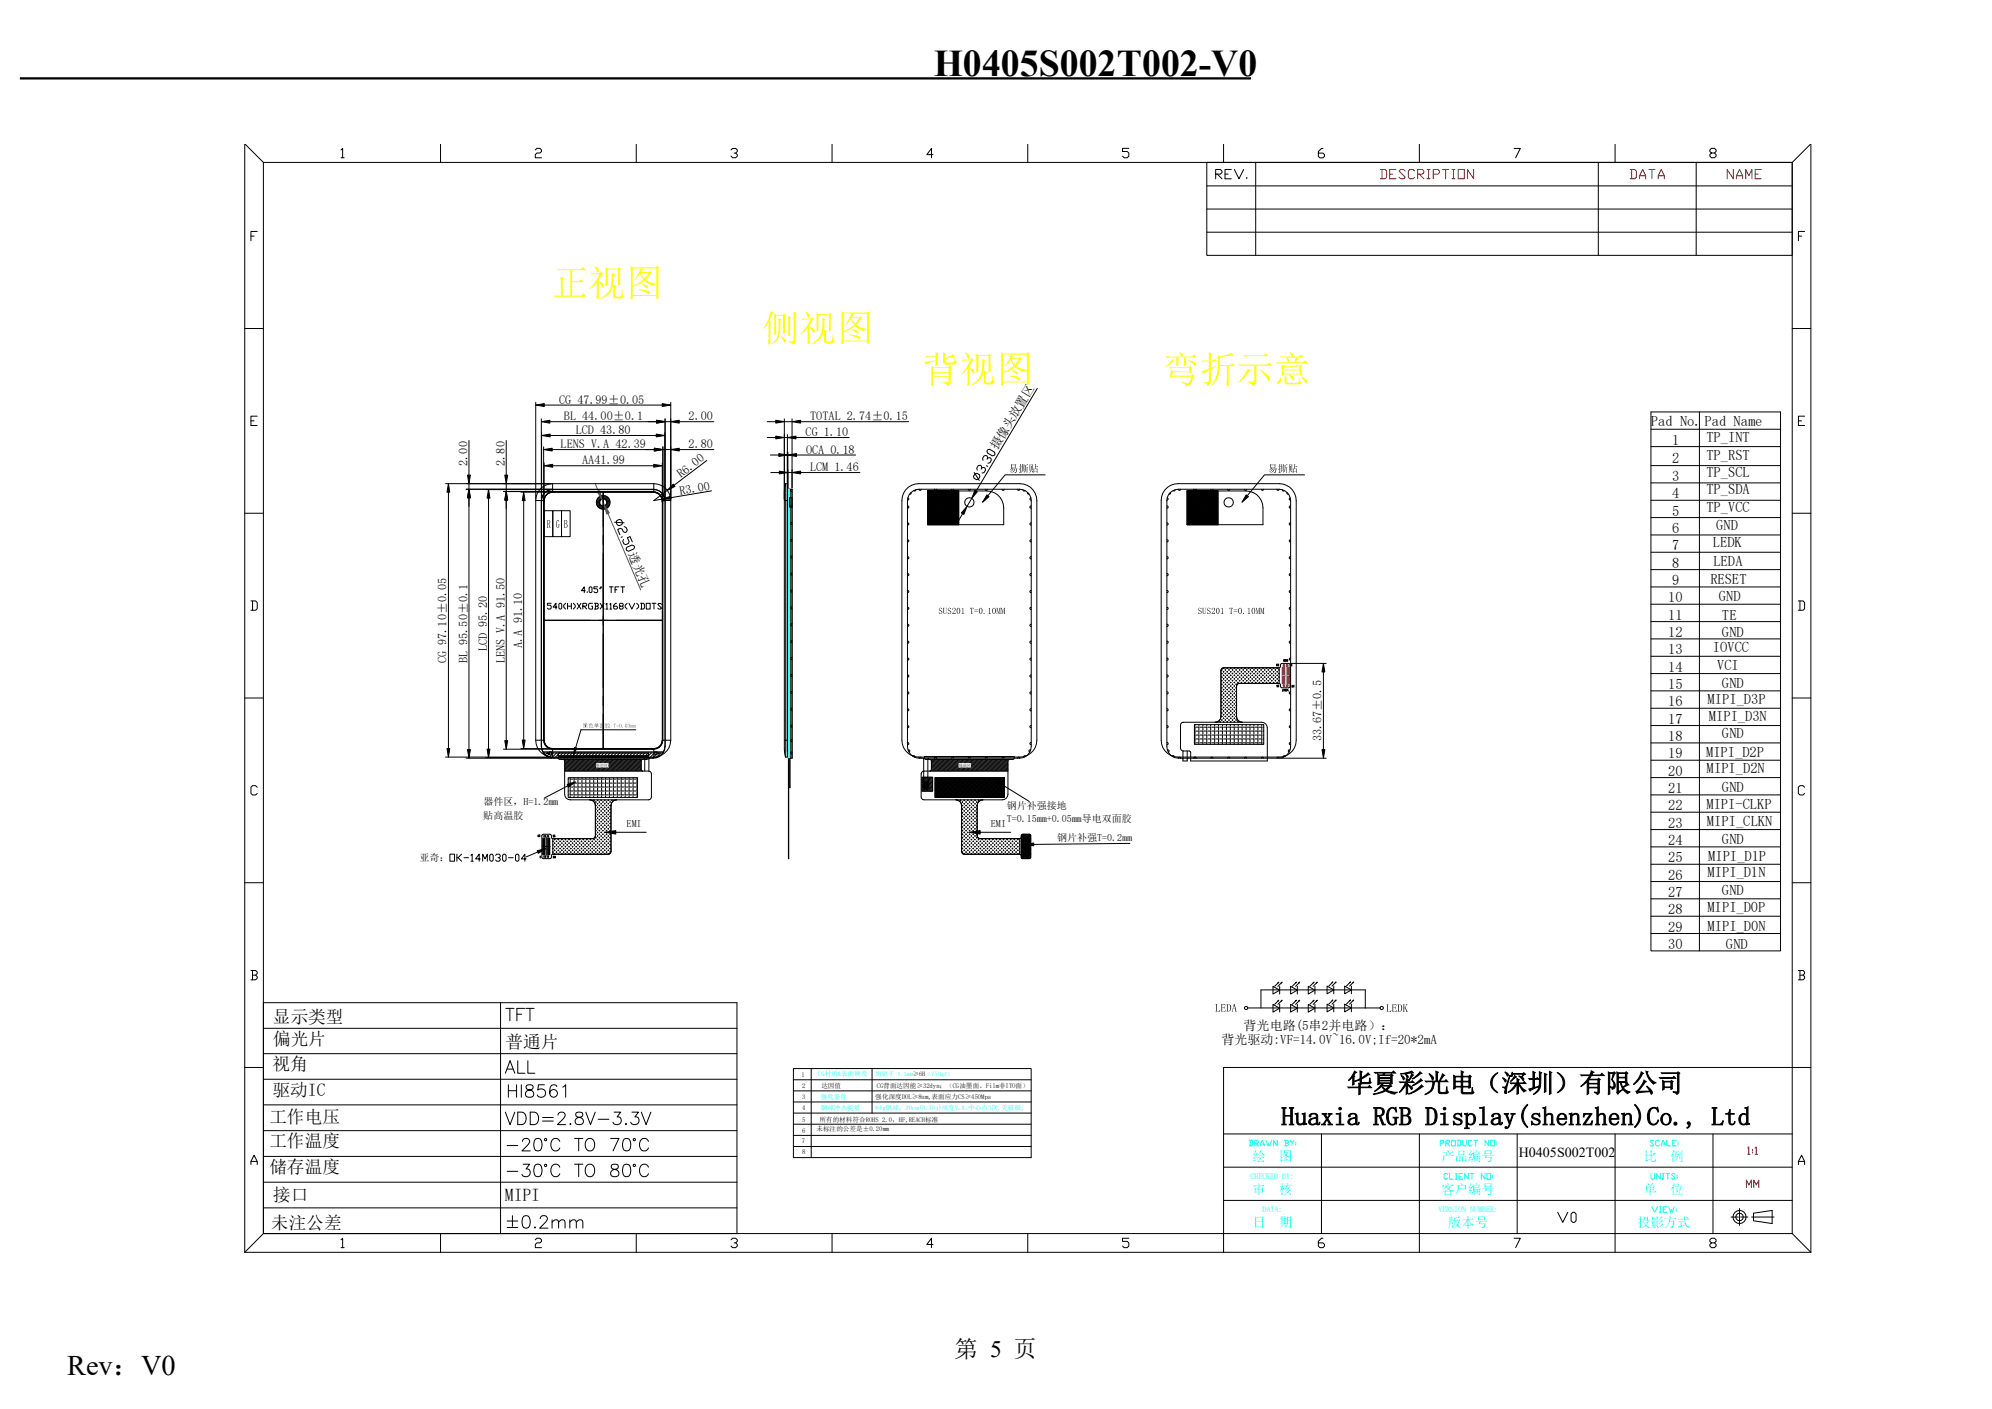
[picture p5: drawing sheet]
<svg xmlns="http://www.w3.org/2000/svg" width="297mm" height="210mm" viewBox="0 0 297 210" stroke-linecap="round" stroke-linejoin="round" font-family="sans-serif">
<defs><g id="words">
<text font-size="5.6" x="139.2" y="11.3">H0405S002T002-V0</text>
<text font-size="5.5" fill="#ff0" x="82.3" y="44.1">正视图</text>
<text font-size="4.2" x="10" y="205">Rev：V0</text>
<g font-size="3.9">
<text x="191.1" y="167.7">Huaxia RGB Display(shenzhen)Co., Ltd</text>
<text x="200.8" y="162.8">华夏彩光电（深圳）有限公司</text>
</g>
<text font-size="3.5" x="142.3" y="202.3">第 5 页</text>
<g font-size="2.6">
<text x="40.7" y="152.5">显示类型</text>
<text x="40.7" y="155.8">偏光片</text>
<text x="40.6" y="159.6">视角</text>
<text x="75.4" y="156.3">普通片</text>
<text x="40.2" y="167.4">工作电压</text>
<text x="40.6" y="163.4">驱动IC</text>
<text x="40.2" y="171">工作温度</text>
<text x="40.2" y="174.8">储存温度</text>
<text x="40.7" y="179">接口</text>
<text x="75.3" y="179">MIPI</text>
<text x="40.4" y="183.1">未注公差</text>
</g>
<g font-size="2.2">
<text x="246.1" y="63.5">Pad No.</text>
<text x="254.1" y="63.5">Pad Name</text>
<text x="254.4" y="65.9">TP_INT</text>
<text x="249.3" y="69">2</text>
<text x="249.3" y="71.7">3</text>
<text x="249.3" y="66.3">1</text>
<text x="254.4" y="71.1">TP_SCL</text>
<text x="254.4" y="68.5">TP_RST</text>
<text x="249.3" y="74.3">4</text>
<text x="249.3" y="76.9">5</text>
<text x="254.4" y="76.2">TP_VCC</text>
<text x="254.4" y="73.7">TP_SDA</text>
<text x="249.3" y="79.5">6</text>
<text x="249.3" y="82">7</text>
<text x="255.4" y="81.5">LEDK</text>
<text x="255.9" y="79">GND</text>
<text x="248.8" y="89.8">10</text>
<text x="249.3" y="84.6">8</text>
<text x="249.3" y="87.2">9</text>
<text x="255" y="87">RESET</text>
<text x="255.5" y="84.3">LEDA</text>
<text x="256.3" y="89.6">GND</text>
<text x="248.8" y="92.4">11</text>
<text x="248.8" y="95">12</text>
<text x="256.8" y="92.4">TE</text>
<text x="256.8" y="95">GND</text>
<text x="248.8" y="97.5">13</text>
<text x="248.8" y="100.1">14</text>
<text x="255.4" y="97.2">IOVCC</text>
<text x="256" y="99.9">VCI</text>
<text x="248.8" y="102.7">15</text>
<text x="248.8" y="105.3">16</text>
<text x="248.8" y="107.9">17</text>
<text x="254.6" y="105">MIPI_D3P</text>
<text x="254.8" y="107.4">MIPI_D3N</text>
<text x="256.8" y="102.5">GND</text>
<text x="248.8" y="110.4">18</text>
<text x="248.8" y="113">19</text>
<text x="254.4" y="112.9">MIPI_D2P</text>
<text x="256.8" y="110">GND</text>
<text x="248.8" y="115.6">20</text>
<text x="248.8" y="118.2">21</text>
<text x="254.5" y="115.1">MIPI_D2N</text>
<text x="256.8" y="118">GND</text>
<text x="248.8" y="125.9">24</text>
<text x="248.8" y="120.8">22</text>
<text x="248.8" y="123.4">23</text>
<text x="254.4" y="120.6">MIPI-CLKP</text>
<text x="254.5" y="123.1">MIPI_CLKN</text>
<text x="256.8" y="125.8">GND</text>
<text x="248.8" y="128.5">25</text>
<text x="248.8" y="131.1">26</text>
<text x="254.6" y="130.7">MIPI_D1N</text>
<text x="254.7" y="128.3">MIPI_D1P</text>
<text x="248.8" y="133.7">27</text>
<text x="248.8" y="136.3">28</text>
<text x="254.6" y="135.9">MIPI_D0P</text>
<text x="256.8" y="133.4">GND</text>
<text x="248.8" y="138.9">29</text>
<text x="248.8" y="141.4">30</text>
<text x="254.6" y="138.7">MIPI_D0N</text>
<text x="257.3" y="141.5">GND</text>
</g>
<text font-size="2.1" x="226.4" y="172.5">H0405S002T002</text>
<g font-size="2" fill="#0ff">
<text x="186.7" y="173">绘</text>
<text x="190.7" y="173">图</text>
<text x="214.9" y="173">产品编号</text>
<text x="245.1" y="173">比</text>
<text x="249.1" y="173">例</text>
<text x="186.7" y="178">审</text>
<text x="190.7" y="178">核</text>
<text x="214.9" y="178">客户编号</text>
<text x="245.1" y="178">单</text>
<text x="249.1" y="178">位</text>
<text x="186.7" y="182.9">日</text>
<text x="190.7" y="182.9">期</text>
<text x="215.9" y="182.9">版本号</text>
<text x="244.1" y="182.9">投影方式</text>
</g>
<g font-size="1.9">
<text x="182.1" y="155.7">背光驱动:VF=14.0V~16.0V;If=20*2mA</text>
<text x="185.4" y="153.5">背光电路(5串2并电路）：</text>
</g>
<g font-size="1.8">
<text x="83.4" y="60.2">CG 47.99±0.05</text>
<text x="84.1" y="62.6">BL 44.00±0.1</text>
<text x="85.9" y="64.7">LCD 43.80</text>
<text x="102.7" y="62.7">2.00</text>
<text x="120.1" y="65">CG 1.10</text>
<text x="120.8" y="62.6">TOTAL 2.74±0.15</text>
<text x="69.7" y="69.4" transform="rotate(-90 69.7 69.4)">2.00</text>
<text x="75.3" y="69.4" transform="rotate(-90 75.3 69.4)">2.80</text>
<text x="83.6" y="66.8">LENS V.A 42.39</text>
<text x="86.8" y="69.2">AA41.99</text>
<text x="101.5" y="71.3" transform="rotate(-37 101.5 71.3)">R6.00</text>
<text x="102.7" y="66.8">2.80</text>
<text x="120.2" y="67.6">OCA 0.18</text>
<text x="120.8" y="70.2">LCM 1.46</text>
<text x="148.7" y="67.1" transform="rotate(-59 148.7 67.1)">摄像头放置区</text>
<text x="101.4" y="73.7" transform="rotate(-10 101.4 73.7)">R3.00</text>
<text x="93.7" y="82.6" transform="rotate(67 93.7 82.6)">透光孔</text>
<text x="66.6" y="98.8" transform="rotate(-90 66.6 98.8)">CG 97.10±0.05</text>
<text x="69.7" y="98.8" transform="rotate(-90 69.7 98.8)">BL 95.50±0.1</text>
<text x="72.6" y="97.1" transform="rotate(-90 72.6 97.1)">LCD 95.20</text>
<text x="75.3" y="98.8" transform="rotate(-90 75.3 98.8)">LENS V.A 91.50</text>
<text x="77.9" y="96.6" transform="rotate(-90 77.9 96.6)">A.A 91.10</text>
<text x="197.1" y="110.5" transform="rotate(-90 197.1 110.5)">33.67±0.5</text>
</g>
<g font-size="1.5">
<text x="72.1" y="122">贴高温胶</text>
<text x="72.1" y="120.1">器件区，H=1.2mm</text>
<text x="93.4" y="123.3">EMI</text>
<text x="147.7" y="123.3">EMI</text>
<text x="150.1" y="120.5">钢片补强接地</text>
<text x="150.1" y="122.5">T=0.15mm+0.05mm导电双面胶</text>
<text x="157.6" y="125.4">钢片补强T=0.2mm</text>
<text x="62.6" y="128.4">亚奇：</text>
</g>
<g font-size="1.2" fill="#0ff">
<text x="186.4" y="175.7">CHECKED BY:</text>
<text x="188.3" y="180.7">DATA:</text>
<text x="214.5" y="180.7">VERSION NUMBER:</text>
</g>
<g font-size="1">
<text x="119.5" y="160.6">1</text>
<text x="119.6" y="163.9">3</text>
<text x="119.6" y="165.5">4</text>
<text x="119.6" y="167.2">5</text>
<text x="119.6" y="162.2">2</text>
<text x="122.2" y="167.2">所有的材料符合ROHS 2.0，HF,REACH标准</text>
<text x="122.5" y="162.1">达因值</text>
<text x="130.5" y="163.8">强化深度DOL≥8um,表面应力CS≥450Mpa</text>
<text x="130.7" y="162.2">CG背面达因能≥32dyn；（CG油墨面、Film非ITO面）</text>
<text x="119.5" y="170.3">7</text>
<text x="119.6" y="168.9">6</text>
<text x="119.6" y="172">8</text>
<text x="121.8" y="168.6">未标注的公差是±0.20mm</text>
</g>
<g font-size="1" fill="#0ff">
<text x="122" y="160.4">CG材质&amp;表面硬度</text>
<text x="122.3" y="163.8">强化条件</text>
<text x="122.4" y="165.4">钢球冲击能量</text>
<text x="130.6" y="165.4">64g钢球，30cm(0.19j)高度V.A.中心点3次,无破损;</text>
</g>
<text font-size=".9" fill="#0ff" x="130.6" y="160.4">旭硝子 1.1mm≥6H（750gf）</text>
<g font-size=".6">
<text x="88.9" y="114.3">单层区</text>
<text x="143" y="114.3">绿油区</text>
</g>
</g></defs>
<path d="M3 11.7h183.5" fill="none" stroke="#000" stroke-width=".34"/>
<g fill="none" stroke="#000" stroke-width=".15">
<path d="M36.6 21.5l2.7 2.7M37.4 35.2h.5M38.4 34.5h-1v1.4M50.9 22.4l.2-.3v1.4M50.9 23.5h.4M65.7 21.5v2.7M79.8 22.4l.2-.3h.5l.2 .3v.2l-.2 .2h-.5l-.2 .2v.5h.9M94.9 21.5v2.7M109 22.4l.2-.3h.5l.2 .3v.2l-.2 .2h-.2M109.7 22.8l.2 .2v.3l-.2 .2h-.5l-.2-.2M124.1 21.5v2.7M139.1 23h-.9l.7-.9v1.4"/>
<path d="M153.2 21.5v2.7M168.3 22.1h-.9v.5h.7l.2 .2v.5l-.2 .2h-.5l-.2-.2M179.9 24.2h87.3v13.9h-87.3zM179.9 34.6h87.3M179.9 31.2h87.3M179.9 27.7h87.3M181.3 26h.7l.2-.3v-.2l-.2-.2h-.7v1.3M181.5 26l.7 .6M182.4 21.5v2.7M182.7 26h.4M183.6 25.3h-.9v1.3h.9M184 25.3l.7 1.3 .7-1.3"/>
<path d="M185.9 26.4v.2M187.2 24.2v13.9M197.3 22.1h-.3l-.4 .5v.7l.2 .2h.5l.2-.2v-.2l-.2-.3h-.7M211.6 21.5v2.7M225.8 22.1h.9l-.7 1.4M238.3 24.2v13.9M240.8 21.5v2.7M252.9 24.2v13.9M255.2 22.8l-.3-.2v-.3l.3-.2h.4l.3 .2v.3l-.3 .2h-.4l-.3 .2v.3l.3 .2h.4l.3-.2v-.3l-.3-.2M268.1 35.2h.5M269.1 34.5h-1v1.4M269.9 21.5l-2.7 2.7"/>
<path d="M36.5 49h2.8M267.2 49h2.8M37.4 173.6v-.5l.5-.9 .5 .9v.5M37.4 173.1h1M182.4 169h84.8M182.4 174h84.8M182.4 178.9h84.8M197 169v14.9M211.6 169v17.7M226.2 169v14.9M240.8 169v17.7M255.4 169v14.9"/>
<path d="M268.1 173.6v-.5l.5-.9 .5 .9v.5M268.1 173.1h1M50.9 184.8l.2-.2v1.4M50.9 186h.4M65.7 183.9v2.8M79.8 184.8l.2-.2h.5l.2 .2v.2l-.2 .3h-.5l-.2 .2v.5h.9M94.9 183.9v2.8M101.4 183.9h-62.1l-2.8 2.8M109 184.8l.2-.2h.5l.2 .2v.2l-.2 .3h-.2M109.7 185.3l.2 .2v.2l-.2 .3h-.5l-.2-.3M124.1 183.9v2.8M139.1 185.5h-.9l.7-.9v1.4"/>
<path d="M153.2 183.9v2.8M168.3 184.6h-.9v.4h.7l.2 .3v.4l-.2 .3h-.5l-.2-.3M182.4 183.9v2.8M197.3 184.6h-.3l-.4 .4v.7l.2 .3h.5l.2-.3v-.2l-.2-.2h-.7M225.8 184.6h.9l-.7 1.4M255.6 185.3l.3 .2v.2l-.3 .3h-.4l-.3-.3v-.2l.3-.2h.4l.3-.3v-.2l-.3-.2h-.4l-.3 .2v.2l.3 .3M258.1 181.4h1.1M259.3 181.4h.1M259.4 180.1v1.1M259.4 181.3v.2M259.4 181.6v1.1M259.6 181.4h1"/>
<path d="M261.2 181.4h1.5M261.4 180.8l2.8-.4v2l-2.8-.4zM262.8 181.4h.1M263 181.4h1.5M267.2 183.9l2.8 2.8"/>
<circle cx="259.4" cy="181.4" r=".56"/>
<circle cx="259.4" cy="181.4" r=".97"/>
</g>
<g fill="none" stroke="#f00" stroke-width=".15">
<path d="M205.8 25.3h.7l.3 .2v.9l-.3 .2h-.7M206.1 25.3v1.3M207.2 26h.5M208.1 25.3h-.9v1.3h.9M209.5 25.5l-.2-.2h-.5l-.2 .2 .9 .9-.2 .2h-.5l-.2-.2M210.9 25.5l-.2-.2h-.5l-.2 .2v.9l.2 .2h.5l.2-.2M211.4 26h.7l.2-.3v-.2l-.2-.2h-.7v1.3M211.6 26l.7 .6M212.8 26.6h.4M212.8 25.3h.4M213 25.3v1.3M213.7 26h.7l.2-.3v-.2l-.2-.2h-.7v1.3"/>
<path d="M215.1 25.3h.9M215.5 25.3v1.3M216.5 26.6h.4M216.5 25.3h.4M216.7 25.3v1.3M217.4 25.3h.9v1.3h-.9zM219.7 25.3v1.3l-.9-1.3v1.3M243.1 25.3h.7l.2 .2v.9l-.2 .2h-.7M243.3 25.3v1.3M244.5 26.6v-.4l.4-.9 .5 .9v.4M244.5 26.2h.9M245.8 25.3h1"/>
<path d="M246.3 25.3v1.3M247.2 26.6v-.4l.5-.9 .5 .9v.4M247.2 26.2h1M258.4 25.3v1.3l-.9-1.3v1.3M258.9 26.6v-.4l.5-.9 .4 .9v.4M258.9 26.2h.9M260.3 26.6v-1.3l.5 .9 .4-.9v1.3M261.7 26h.4M262.6 25.3h-.9v1.3h.9M260.4 177v-1.1l.4 .7 .3-.7v1.1M260.6 171.1l.2-.2v1.2M260.6 172.1h.3"/>
<path d="M261.3 171.3v.2M261.3 171.7v.2M261.5 177v-1.1l.4 .7 .3-.7v1.1M261.7 171.1l.2-.2v1.2M261.7 172.1h.4"/>
</g>
<g fill="none" stroke="#0ff" stroke-width=".15">
<path d="M186.3 170h.4l.1 .1v.6l-.1 .1h-.4M186.4 170v.8M187.1 170.4h.4l.1-.3-.1-.1h-.4v.8M187.2 170.4l.4 .4M187.9 170.8v-.3l.3-.5 .3 .5v.3M187.9 170.5h.6M188.8 170l.2 .8 .2-.4 .1 .4 .3-.8M190.4 170v.8l-.5-.8v.8M191.5 170h.5l.1 .1-.1 .3M191.7 170.4h.3l.1 .3-.1 .1h-.5M191.7 170v.8M192.4 170l.2 .4v.4"/>
<path d="M192.9 170l-.3 .4M193.2 170.2v.2M193.2 170.5v.2M214.8 170.4h.4l.1-.3-.1-.1h-.4v.8M215.6 170.4h.4l.1-.3-.1-.1h-.4v.8M215.7 170.4l.4 .4M215.9 175.1l-.2-.2h-.3l-.1 .2v.5l.1 .2h.3l.2-.2M216.1 174.9v.9h.6M216.4 170h.6v.8h-.6zM217 174.9h.3M217 175.8h.3M217.1 174.9v.9"/>
<path d="M217.3 170h.4l.1 .1v.6l-.1 .1h-.4M217.4 170v.8M217.5 175.3h.3M218.1 174.9h-.6v.9h.6M218.1 170v.7l.1 .1h.3l.1-.1v-.7M218.9 174.9v.9l-.5-.9v.9M219.2 174.9h.6M219.5 174.9v.9M219.5 170.1l-.2-.1h-.2l-.2 .1v.6l.2 .1h.2l.2-.1M219.8 170h.5M220 170v.8M221.4 174.9v.9l-.5-.9v.9"/>
<path d="M221.7 174.9h.6v.9h-.6zM222 170v.8l-.6-.8v.8M222.3 170h.5v.8h-.5zM222.5 175.2v.1M222.5 175.5v.1M223.1 170.2v.2M223.1 170.5v.2M246.2 174.9v.7l.1 .2h.3l.1-.2v-.7M246.3 179.9l.4 .8 .4-.8M246.6 170.1l-.2-.1h-.2l-.2 .1 .6 .6-.2 .1h-.2l-.2-.1M247.4 179.9h.3M247.4 170.1l-.1-.1h-.3l-.1 .1v.6l.1 .1h.3l.1-.1"/>
<path d="M247.6 174.9v.9l-.6-.9v.9M247.6 179.9v.8M247.7 170.8v-.3l.3-.5 .3 .5v.3M247.7 170.5h.6M247.8 174.9h.3M247.8 175.8h.3M248 174.9v.9M248.4 174.9h.5M248.5 179.9h-.5v.8h.5M248.5 170v.8h.6M248.7 174.9v.9M248.8 179.9l.3 .8 .1-.4 .2 .4 .2-.8"/>
<path d="M249.4 170.4h.2M249.8 175.1l-.2-.2h-.2l-.2 .2 .6 .5-.2 .2h-.2l-.2-.2M249.9 170h-.5v.8h.5M250.1 175.2v.1M250.1 175.5v.1M250.2 170.2v.2M250.2 170.5v.2M247.4 180.7h.3M248 180.3h.3M249.9 180.1v.2M249.9 180.4v.2"/>
</g>
<g fill="#ff0">
<path d="M117.5 50.8l.6 .1h-.6z" fill-rule="evenodd"/>
<path d="M116.4 50a1.12 1.12 0 0 1 .8 .8l-.2 .3-.7-1z" fill-rule="evenodd"/>
<path d="M114.6 48h.4l-.1 .1v3.2l-.3 .1z" fill-rule="evenodd"/>
<path d="M116.1 47.4l.4 .2-.1 .2a6.8 6.8 0 0 1-.4 2.7l-.5 .5-.5 .3a2.62 2.62 0 0 0 1.1-2.7z" fill-rule="evenodd"/>
<path d="M117.5 47.1l.5 .2-.2 .2v2.4l-.3 .2z" fill-rule="evenodd"/>
<path d="M116.8 47.1l.4-.1-.2 .1v2.6l-.2 .1z" fill-rule="evenodd"/>
<path d="M115.4 46.8l.4 .1 1.4 .1-1.5 .1v2.7l-.3 .1z" fill-rule="evenodd"/>
<path d="M115.8 46.9h1l.1-.2 .3 .3z" fill-rule="evenodd"/>
<path d="M118.3 46.4l.5 .3-.2 .1v4.1l-.1 .3-.3 .2-.2-.2-.5-.3h.6l.2-.2z" fill-rule="evenodd"/>
<path d="M114.9 46.4l.5 .2-.2 .1-.5 1.1 .3 .2h-.4l-.5 .8-.2 .2v-.1a8.7 8.7 0 0 0 1-2.5z" fill-rule="evenodd"/>
<path d="M122.9 51l1-.1a.96 .96 0 0 0 .2-1h.2v.7l.2 .2-.3 .3-1 .1z" fill-rule="evenodd"/>
<path d="M122.6 49.2h.3a2.52 2.52 0 0 1-2 2.1l.8-.5a2.42 2.42 0 0 0 .9-1.6z" fill-rule="evenodd"/>
<path d="M120.4 48.9l.3-.1v2.4l-.3 .2z" fill-rule="evenodd"/>
<path d="M120.3 48.7l.4 .1-.3 .1-1 .9z" fill-rule="evenodd"/>
<path d="M120.8 47.6h.6l-.2 .1-.5 .8v.2l.6 .3 .2 .3-.2 .3a1.55 1.55 0 0 0-1-.9z" fill-rule="evenodd"/>
<path d="M122.6 47.4l.5 .2-.2 .2v1.3l.4 .3-.1 .1v1.2l.2 .2-.5 .1v-1.8h-.3z" fill-rule="evenodd"/>
<path d="M119.5 47.5h1.3l.2-.2 .4 .3-1.7 .1z" fill-rule="evenodd"/>
<path d="M123.6 46.9h.4l-.1 .1v2.2l-.3 .2z" fill-rule="evenodd"/>
<path d="M121.7 46.6l.4 .2 1.9 .1h-2v2.4l-.3 .2z" fill-rule="evenodd"/>
<path d="M122.1 46.8h1.4l.2-.2 .3 .3z" fill-rule="evenodd"/>
<path d="M120.1 46.5l.6 .3 .1 .2-.3 .4z" fill-rule="evenodd"/>
<path d="M129.3 50.9l.3-.1v.3l-.3 .2z" fill-rule="evenodd"/>
<path d="M126.7 49.9a2.26 2.26 0 0 1 1.6 .4l-.1 .3z" fill-rule="evenodd"/>
<path d="M127.1 49.1l.7 .2 .2 .2-.1 .3z" fill-rule="evenodd"/>
<path d="M125.8 49.4l1.5-.9 .2 .1-.4 .3a2.31 2.31 0 0 1-1.3 .5z" fill-rule="evenodd"/>
<path d="M126.6 47.4l.3 .1a1.56 1.56 0 0 1-.8 .9z" fill-rule="evenodd"/>
<path d="M128.1 47.4h.5l-.9 1 .7 .5 .8 .1-.4 .4-1.5-.9z" fill-rule="evenodd"/>
<path d="M127 47.3h1.1l.2-.2 .3 .3z" fill-rule="evenodd"/>
<path d="M126.9 46.7h2.4h-2.3l.3 .2-.3 .4 1.6 .1h-1.7l.6 .9-.2 .1-.4-.9-.3-.1z" fill-rule="evenodd"/>
<path d="M126.9 46.7h2.8l-.1 .1v4l-3.8-.1h3.5v-4z" fill-rule="evenodd"/>
<path d="M125.5 46.4l.3 .2 3.9 .1h-3.9v2.7h.2l-.2 .1v1.2l3.8 .1-3.8 .1v.3l-.3 .2z" fill-rule="evenodd"/>
</g>
<path d="M125.8 46.5h3.9" fill="none" stroke="#ff0" stroke-width=".28"/>
<g fill="none" stroke="#000" stroke-width=".15">
<path d="M39.3 176.2h70.6M39.3 172.4h70.6M39.3 164.7h70.6M39.3 168.5h70.6M75.4 165.8l.6 1.8 .8-1.8M75.6 170.7h1.6M75.6 174.6h1.6M75.8 161.7v1.8M75.8 162.6h1.2M77 161.7v1.8M77.2 165.8h.6a.99 .99 0 0 1 .7 .9 .99 .99 0 0 1-.7 .9h-.6zM77.7 161.7v1.8"/>
<path d="M77.9 170.1l.2-.3 .5-.1a.46 .46 0 0 1 .3 .7l-1.1 1.1h1.3M78 173.5h1l-.6 .7a.6 .6 0 0 1 .7 .7 .6 .6 0 0 1-.8 .5l-.3-.1-.2-.3M78.5 161.8a.37 .37 0 0 0 .2 .6 .76 .76 0 0 1 .9 .8 .64 .64 0 0 1-.7 .4 .64 .64 0 0 1-.5-.7 .85 .85 0 0 1 .8-.5 .37 .37 0 0 0 .2-.6l-.3-.1zM79.1 165.8h.6a.99 .99 0 0 1 .6 .9 .99 .99 0 0 1-.6 .9h-.6zM79.8 169.8a.6 .6 0 0 1 .9 .2 1.53 1.53 0 0 1-.2 1.5 .59 .59 0 0 1-.8-.3 1.59 1.59 0 0 1 .1-1.4zM79.8 173.6a.6 .6 0 0 1 .9 .3 1.53 1.53 0 0 1-.2 1.4 .59 .59 0 0 1-.8-.3 1.59 1.59 0 0 1 .1-1.4zM80.9 166.6h1.6M80.9 167.1h1.6M81.2 161.7h-.9l-.1 .8a.66 .66 0 0 1 1 0 .66 .66 0 0 1-.1 1 .66 .66 0 0 1-1-.3M83 162a.53 .53 0 0 0-.5-.3 .53 .53 0 0 0-.4 .3 1.34 1.34 0 0 0 .1 1.5 .58 .58 0 0 0 .9-.3 .58 .58 0 0 0-.4-.8 .58 .58 0 0 0-.7 .5M83.2 166.2l.2-.3 .5-.1a.46 .46 0 0 1 .3 .7l-1.1 1.1h1.3M83.5 170.1a.68 .68 0 0 0-.8-.4 .68 .68 0 0 0-.6 .7 .81 .81 0 0 0 .2 .9 .81 .81 0 0 0 .9 .2l.3-.4"/>
<path d="M83.5 174a.68 .68 0 0 0-.8-.5 .68 .68 0 0 0-.6 .7 .81 .81 0 0 0 .2 .9 .81 .81 0 0 0 .9 .2l.3-.4M83.9 162l.4-.3v1.8M85 167.5h.1l-.1 .1zM85.7 169.7h1.2M85.7 173.5h1.2M85.9 165.9a.37 .37 0 0 0 .2 .6 .76 .76 0 0 1 .9 .8 .64 .64 0 0 1-.7 .3 .64 .64 0 0 1-.5-.6 .85 .85 0 0 1 .8-.5 .37 .37 0 0 0 .2-.6l-.3-.1zM86.3 169.7v1.8M86.3 173.5v1.9M87.3 165.8l.7 1.8 .8-1.8M87.6 169.8a.85 .85 0 0 1 1 .3 .85 .85 0 0 1 0 1 .68 .68 0 0 1-.8 .5 .68 .68 0 0 1-.5-.8 1.12 1.12 0 0 1 .3-1zM87.6 173.6a.85 .85 0 0 1 1 .3 .85 .85 0 0 1 0 1 .68 .68 0 0 1-.8 .5 .68 .68 0 0 1-.5-.7 1.12 1.12 0 0 1 .3-1.1zM89.2 166.8h1.6"/>
<path d="M91.1 169.7h1.2l-.9 1.8M91.2 173.6a.37 .37 0 0 0 .2 .6 .76 .76 0 0 1 .9 .8 .64 .64 0 0 1-.7 .4 .64 .64 0 0 1-.5-.6 .85 .85 0 0 1 .8-.6 .37 .37 0 0 0 .2-.6l-.3-.1zM91.6 165.8h.9l-.5 .7a.6 .6 0 0 1 .6 .7 .6 .6 0 0 1-.8 .4l-.2-.1-.2-.2M93.1 169.8a.6 .6 0 0 1 .9 .2 1.53 1.53 0 0 1-.2 1.5 .59 .59 0 0 1-.9-.3 1.59 1.59 0 0 1 .2-1.4zM93.1 173.6a.6 .6 0 0 1 .9 .3 1.53 1.53 0 0 1-.2 1.4 .59 .59 0 0 1-.9-.3 1.59 1.59 0 0 1 .2-1.4zM93.2 167.5h.1h.1l-.1 .1zM94.2 165.8h1l-.5 .7a.6 .6 0 0 1 .6 .7 .6 .6 0 0 1-.8 .4l-.3-.1-.2-.2M95.6 165.8l.7 1.8 .7-1.8M96.7 170.1a.68 .68 0 0 0-.8-.4 .68 .68 0 0 0-.5 .7 .81 .81 0 0 0 .1 .9 .81 .81 0 0 0 .9 .2l.3-.4M96.7 174a.68 .68 0 0 0-.8-.5 .68 .68 0 0 0-.5 .7 .81 .81 0 0 0 .1 .9 .81 .81 0 0 0 .9 .2l.3-.4M39.3 183.9h70.6M39.3 180h70.6"/>
<path d="M75.6 182h1.6M75.6 183h1.6M76.4 181.2v1.6M78.1 181.3a.6 .6 0 0 1 .9 .3 1.53 1.53 0 0 1-.2 1.4 .59 .59 0 0 1-.9-.3 1.59 1.59 0 0 1 .2-1.4zM79.8 182.9v.1h-.1zM80.5 181.6l.2-.3 .6-.1a.46 .46 0 0 1 .2 .7l-1 1.2h1.2M82.3 182.2l.5-.4 .4 .1 .1 1.1M82.3 181.8v1.2M83.3 182.2l.4-.4 .5 .1 .1 1.1M85 182.2l.4-.4 .4 .1 .1 1.1M85 181.8v1.2M85.9 182.2l.5-.4 .4 .1 .1 1.1"/>
<path d="M232.3 180.7l.7 1.5 .8-1.5M234.5 180.7h.3l.2 .2v1l-.2 .3h-.3l-.2-.3v-1z"/>
<circle cx="81.3" cy="173.7" r=".18"/>
<circle cx="81.3" cy="169.9" r=".18"/>
<circle cx="94.6" cy="169.9" r=".18"/>
<circle cx="94.6" cy="173.7" r=".18"/>
</g>
<g fill="#ff0">
<path d="M140.6 56.9l.7 .1h-.7z" fill-rule="evenodd"/>
<path d="M138.9 56.2h2.5h-2.2v1.2l-.4 .1z" fill-rule="evenodd"/>
<path d="M139.2 55.4h2.2v-.5l.6-.1-.2 .2v2l-.2 .3-.3 .2-.3-.3-.4-.2h.7l.1-.2v-.6h-2.5l.3-.1h2.2v-.5z" fill-rule="evenodd"/>
<path d="M138.8 54.6l.4 .1 2.8 .1-2.8 .1v.5l2.2 .2h-2.2v.5l-.3 .1z" fill-rule="evenodd"/>
</g>
<path d="M139.2 54.7h2.8" fill="none" stroke="#ff0" stroke-width=".34"/>
<g fill="#ff0">
<path d="M139.5 53.8h.3v.6l-.3 .1z" fill-rule="evenodd"/>
<path d="M140.7 54.2l.5-.2h.8l.3-.1v-.5h.1v.4l.3 .2-.3 .3h-.3h-1.1z" fill-rule="evenodd"/>
<path d="M138 53l1.5 .2h-1.3z" fill-rule="evenodd"/>
<path d="M140.9 53.4l1.2-.6 .3 .4-1.4 .3z" fill-rule="evenodd"/>
<path d="M140.6 52.5l.5 .2-.2 .2v.9l.3 .2-.5 .2z" fill-rule="evenodd"/>
<path d="M138 53h1.5v-.5l.5 .2-.2 .2v.9l-.9 .2-.9 .3-.2-.4 1.7-.2v-.5z" fill-rule="evenodd"/>
<path d="M146.7 57.1l1-.1a.96 .96 0 0 0 .3-1h.1v.7l.2 .2-.3 .3-.9 .1z" fill-rule="evenodd"/>
<path d="M146.4 55.3h.3a2.52 2.52 0 0 1-2 2.1l.8-.5a2.42 2.42 0 0 0 .9-1.6z" fill-rule="evenodd"/>
<path d="M144.3 55l.2-.1 .1 2.4-.4 .2z" fill-rule="evenodd"/>
<path d="M144.1 54.8l.4 .1-.2 .1-1 .9z" fill-rule="evenodd"/>
<path d="M144.7 53.7h.5l-.2 .1-.5 .8v.2l.7 .3 .1 .3-.1 .4a1.55 1.55 0 0 0-1.1-1z" fill-rule="evenodd"/>
<path d="M146.4 53.5l.5 .2-.1 .2-.1 1.3 .5 .3-.2 .1v1.3l.2 .1-.5 .1v-1.8h-.3z" fill-rule="evenodd"/>
<path d="M143.3 53.6h1.4l.1-.2 .4 .3-1.7 .1z" fill-rule="evenodd"/>
<path d="M147.4 53h.5l-.2 .1v2.2l-.3 .2z" fill-rule="evenodd"/>
<path d="M145.6 52.7l.3 .2 2 .1h-2v2.4l-.3 .2z" fill-rule="evenodd"/>
<path d="M145.9 52.9h1.5l.1-.2 .4 .3z" fill-rule="evenodd"/>
<path d="M143.9 52.6l.6 .3 .1 .2-.2 .4z" fill-rule="evenodd"/>
<path d="M153.1 57l.3-.1v.3l-.3 .2z" fill-rule="evenodd"/>
<path d="M150.5 56a2.26 2.26 0 0 1 1.6 .4l-.1 .3z" fill-rule="evenodd"/>
<path d="M150.9 55.2l.7 .2 .2 .3-.1 .2z" fill-rule="evenodd"/>
<path d="M149.6 55.5l1.5-.9 .2 .1-.3 .3a2.31 2.31 0 0 1-1.4 .5z" fill-rule="evenodd"/>
<path d="M150.5 53.6h.2a1.56 1.56 0 0 1-.8 .9z" fill-rule="evenodd"/>
<path d="M151.9 53.5h.5l-.9 1.1 .8 .4 .7 .1-.4 .4-1.5-.9z" fill-rule="evenodd"/>
<path d="M150.8 53.4h1.2l.1-.2 .3 .3z" fill-rule="evenodd"/>
<path d="M150.7 52.8h2.4h-2.3l.3 .2-.3 .4 1.6 .1h-1.6l.5 .9-.1 .1-.5-.9h-.2z" fill-rule="evenodd"/>
<path d="M150.8 52.8h2.8l-.2 .1v4h-3.8h3.5v-4.1z" fill-rule="evenodd"/>
<path d="M149.3 52.5l.3 .2 3.9 .1h-3.9v2.7h.2l-.2 .1v1.3h3.8l-3.8 .1v.3l-.3 .2z" fill-rule="evenodd"/>
</g>
<path d="M149.6 52.6h4" fill="none" stroke="#ff0" stroke-width=".28"/>
<g fill="#ff0">
<path d="M186 56.9h.6h-.6z"/>
<path d="M176.2 56.9l.9 .2-.5 .2-.4-.3z" fill-rule="evenodd"/>
<path d="M177.7 56.1h.5l-.2 .1a1.28 1.28 0 0 1-1.2 1.3l-.2-.2a1.16 1.16 0 0 0 1.1-1.2z" fill-rule="evenodd"/>
<path d="M174.3 56h3.3l.2-.2 .4 .3h-3.4l-.2 .2z" fill-rule="evenodd"/>
<path d="M177.3 55.5l.3-.1v.1l-.3 .1z" fill-rule="evenodd"/>
<path d="M174.6 55.1l.3 .3h2.7l-.3 .1h-2.4l-.1 .5h-.5l.2-.1z" fill-rule="evenodd"/>
<path d="M174.9 55.4h2.4v-.5l.5-.1-.2 .1v.5z" fill-rule="evenodd"/>
<path d="M174.3 54.7h3l.2-.2 .3 .3-3.3 .1z" fill-rule="evenodd"/>
<path d="M177.2 53.6l1.1 .5v.4l-.1 .1-1-.9z" fill-rule="evenodd"/>
<path d="M174.8 53.5l.4 .4h-.3l-1.1 .8v-.1z" fill-rule="evenodd"/>
<path d="M175.4 53.3h.3v1.2l-.3 .1z" fill-rule="evenodd"/>
<path d="M176.6 53.3h.3v.9v.2l-.3 .2z" fill-rule="evenodd"/>
<path d="M173.8 53.2h3.9l.4-.4 .4 .5-4.5 .1z" fill-rule="evenodd"/>
<path d="M175.9 52.5l.4 .3 .1 .1-.1 .3h-.2z" fill-rule="evenodd"/>
<path d="M179.4 56.9l.7 .1h-.6z" fill-rule="evenodd"/>
<path d="M179.2 55.3l.7-.2 .4 .1-.9 .5z" fill-rule="evenodd"/>
<path d="M182.9 54.6h.3v2.8l-.3 .1z" fill-rule="evenodd"/>
<path d="M179.9 55.1l1.5-.6v.1l-.8 .5v1.7l-.1 .4-.4 .3-.2-.3-.4-.2h.6l.2-.3v-1.5z" fill-rule="evenodd"/>
<path d="M181.6 54.5l1.9-.1 .3-.3 .4 .5h-2.3a3.7 3.7 0 0 1-1.3 2.9v-.1a4.5 4.5 0 0 0 1-2.9z" fill-rule="evenodd"/>
<path d="M180.3 53.9h.3v.9l-.3 .1z" fill-rule="evenodd"/>
<path d="M179.2 53.7h1.6l.3-.2 .3 .4h-2z" fill-rule="evenodd"/>
<path d="M181.6 52.9l.3 .2h.8l-.8 .1v1.2l-.3 .1z" fill-rule="evenodd"/>
<path d="M181.9 53.1l1.1-.2 .6-.3 .3 .4z" fill-rule="evenodd"/>
<path d="M180.2 52.5l.5 .2-.1 .2v.8h-.3z" fill-rule="evenodd"/>
<path d="M187.9 55.1l.8 .6 .6 .6v.4l-.1 .2-.8-1.2z" fill-rule="evenodd"/>
<path d="M186 54.9l.5 .3-.2 .1-.9 1.1-.7 .6v-.1l.8-1z" fill-rule="evenodd"/>
<path d="M187 54.5h.3v2.4l-.1 .3-.4 .3-.2-.3-.6-.3h.8l.2-.3z" fill-rule="evenodd"/>
<path d="M184.7 54.4h4.2l.3-.4 .5 .5-4.8 .1z" fill-rule="evenodd"/>
<path d="M185.3 53h3.1l.3-.4 .4 .5-3.6 .1z" fill-rule="evenodd"/>
<path d="M191.6 57.2l1.7-.1 .3-.2 .1-.6 .1 .6 .2 .2-.3 .2h-.3h-1.5z" fill-rule="evenodd"/>
<path d="M191 56.2l-.1 .8-.2 .2h-.3v-.1l.4-.5z" fill-rule="evenodd"/>
<path d="M194 56.2a1.1 1.1 0 0 1 .9 .6l-.2 .3z" fill-rule="evenodd"/>
<path d="M191.5 56l.5 .3-.2 .1v.4l.2 .3-.4 .1z" fill-rule="evenodd"/>
<path d="M192.2 55.9l.7 .3 .1 .2-.2 .3-.6-.8z" fill-rule="evenodd"/>
<path d="M193.8 55.8l.3-.1v.2l-.3 .1z" fill-rule="evenodd"/>
<path d="M191.1 55.2h2.7h-2.4v.5h2.7l-.3 .1h-2.4v.1l-.3 .1z" fill-rule="evenodd"/>
<path d="M191.1 55.2l.3-.1h2.4v-.5h.4l-.1 .1v1h-2.7h2.4v-.5z" fill-rule="evenodd"/>
<path d="M191.1 54.3l.3 .2 2.8 .1h-2.8v.5l-.3 .1z" fill-rule="evenodd"/>
</g>
<path d="M191.4 54.5h2.8" fill="none" stroke="#ff0" stroke-width=".23"/>
<g fill="#ff0">
<path d="M190.3 54h4l.3-.3 .4 .4-4.5 .1z" fill-rule="evenodd"/>
<path d="M191.7 53.3h1.6h-1.5l.4 .3v.3l-.1 .1z" fill-rule="evenodd"/>
<path d="M191.7 53.3h1.6l.4 .2-.8 .5 .4-.7z" fill-rule="evenodd"/>
<path d="M190.9 53.1h2.8l.3-.2 .4 .4h-3.4z" fill-rule="evenodd"/>
<path d="M192.3 52.5l.5 .3-.1 .3h-.1z" fill-rule="evenodd"/>
</g>
<g fill="none" stroke="#000" stroke-width=".15">
<path d="M36.5 21.5v165.2h233.5v-165.2M39.3 24.2h227.9v159.7h-227.9zM36.5 76.5h2.8M37.4 62.7h.5M38.4 62h-1v1.4h1M79.9 60.4l1.3-.2v.4zM79.9 74.6h1.2M81.1 74.6v35.7M81.2 60.4h17.5M82.4 73.4a1.26 1.26 0 0 0-1.3 1.2M82.4 72.1v1.3M82.4 73.4h15.1"/>
<path d="M89.3 74.8l-.3 .4M89.3 75l-.3 .3M89.4 75.1l-.3 .4M89.4 74.6l-.5 .5M89.4 74l-.3 .4M89.5 75.3l-.3 .3M89.6 75.4l-.3 .3M89.7 75.4l-.3 .3M89.7 73.9l-.8 .8M89.8 75.5l-.3 .3M89.9 73.4v38.2M89.9 73.8l-1 1.1"/>
<path d="M90 75.5l-.4 .4M90.1 73.9l-.5 .5M90.3 73.9l-.4 .4M90.3 75.3l-.5 .6M90.4 74l-.3 .3M90.5 74l-.3 .3M90.6 74.1l-.3 .3M90.7 74.2l-.3 .3M90.8 74.3l-.3 .3M90.8 75.4l-.3 .3M90.9 74.4l-.4 .4M90.9 74.6l-.4 .3"/>
<path d="M90.9 75.1l-.7 .8M91 74.7l-.6 .6M91 74.9l-1 1M91.6 77.8l1.5 .1M92 77.6l.4-.2 .3 .1 .1 .4-.1 .3-.4 .2-.3-.2-.1-.3zM93.1 78.5l.3 .1 .1 .4-.1 .3-.2 .1-.3-.1-.1-.4-.3-.1-.4 .1 .3 .8M97.5 73.4a1.26 1.26 0 0 1 1.2 1.2M97.5 72.1v1.3M98.7 60.2l1.3 .2-1.3 .2zM98.7 74.6h1.3M98.7 74.6v35.7M116.9 74.6h.5"/>
<path d="M117.1 72.1l-.2 1.3v38.2l.2 1.2M117.5 73h-.1v39h.1M117.7 72.9h.4v40.1h-.4v-.8M117.7 72.9v44.5l.1-44.5M118.1 77.9l-.2 .1 .1 .2h.1M118.1 75.3l-.2 .1 .1 .2 .1 .1M118.1 73l-.2 .1 .1 .2h.1M135.3 77.9l.2 .1v.2l-.2 .1M135.3 75.4l.2 .1v.1l-.2 .1M135.4 74.2l.1 .2-.2 .1M135.8 73.4l.1 .2-.3 .1M136.5 73l-.1 .2-.2-.1"/>
<path d="M137 72.9a1.73 1.73 0 0 0-1.7 1.8v36.6a1.77 1.77 0 0 0 1.8 1.7h14.9a1.77 1.77 0 0 0 1.8-1.7v-36.6a1.73 1.73 0 0 0-1.8-1.8M137 72.9l.2 .2 .2-.2M137 72.9h15M138.3 73.2h4.6zM138.3 73.2l4.6 5h-4.6zM138.3 73.2h4.6v5zM138.3 78.2h4.6zM138.3 73.2h8.8a2.5 2.5 0 0 1 2.6 2.5v2.5h-11.4zM139.3 72.9l.2 .2 .2-.2M141.9 72.9l.1 .2 .2-.2M142.9 73.2v5M144.4 72.9l.1 .2 .2-.2"/>
<path d="M146.9 72.9l.2 .2 .1-.2M147.2 73.8l.3 .2-1 .9zM149.4 72.9l.2 .2 .1-.2M151.7 72.9l.2 .2 .1-.2M152.5 73l.1 .2 .2-.1M153.2 73.4v.2l.2 .1M153.7 74.2l-.1 .2 .2 .1M153.8 77.9l-.2 .1v.2l.2 .1M153.8 75.4l-.2 .1v.1l.2 .1M155.8 70.8h-5.9l-2.6 3.1M174 77.9l.2 .1-.1 .2-.1 .1M174 75.4l.2 .1-.1 .2h-.1"/>
<path d="M174 74.2l.2 .2-.2 .1M174.5 73.4v.2l-.2 .1M175.2 73l-.1 .2-.2-.1M175.7 72.9a1.71 1.71 0 0 0-1.7 1.8v36.6a1.75 1.75 0 0 0 1.7 1.7h15a1.77 1.77 0 0 0 1.7-1.7v-36.6a1.73 1.73 0 0 0-1.7-1.8M175.7 72.9l.2 .2 .1-.2M175.7 72.9h15M177 73.2h4.6zM177 73.2l4.6 5h-4.6zM177 73.2h4.6v5zM177 78.2h4.6zM177 73.2h8.8a2.5 2.5 0 0 1 2.5 2.5v2.5h-11.3zM178 72.9l.2 .2 .1-.2"/>
<path d="M180.5 72.9l.2 .2 .2-.2M181.6 73.2v5M183 72.9l.2 .2 .2-.2M185.6 72.9l.1 .2 .2-.2M185.8 73.8l.3 .2-.9 .9zM188.1 72.9l.1 .2 .2-.2M190.4 72.9l.2 .2 .1-.2M191.2 73l.1 .2 .2-.1M191.9 73.4v.2l.2 .1M192.4 74.2l-.2 .2 .2 .1M192.4 77.9l-.2 .1 .1 .2 .1 .1M192.4 75.4l-.2 .1 .1 .2h.1"/>
<path d="M194.5 70.8h-6l-2.5 3.1M246.2 61.4h19.3v80.3h-19.3zM246.2 64h19.3M246.2 66.6h19.3M246.2 69.4h19.3M246.2 72h19.3M246.2 74.6h19.3M246.2 77.1h19.3M246.2 79.7h19.3M253.4 61.4v80.3M267.2 76.5h2.8M268.1 62.7h.5"/>
<path d="M269.1 62h-1v1.4h1M37.4 89.6h.7l.3 .2v.9l-.3 .3h-.7M37.7 89.6v1.4M81.1 92.5h17.6M82.2 89.9h-.6v.3h.4l.2 .2v.2l-.2 .2h-.3l-.1-.2M83 90.5h-.5l.4-.6v.9M83.3 90.1l.2-.2 .3 .2v.5l-.2 .2-.3-.2zM84.3 89.9l-.2 .3v.3l.2 .3M84.6 89.9v.9M84.6 90.4h.6M85.2 89.9v.9M85.5 89.9l.3 .3v.3l-.3 .3"/>
<path d="M86 89.9l.6 .9M86.6 89.9l-.6 .9M86.9 90.4h.4l.2-.3-.2-.2h-.4v.9M87.1 90.4l.4 .4M87.3 88h-.6l.4-.5v.8M87.6 88.2v.1M87.8 87.6l.2-.1 .3 .1v.6l-.2 .1-.3-.1zM88.3 89.9h-.4l-.1 .2v.5l.1 .2h.4v-.4h-.1M88.6 89.9h.5l.1 .2-.1 .3M88.8 90.4h.3l.1 .2-.1 .2h-.5M88.8 89.9v.9M89.1 87.5h-.6v.3h.5l.1 .1v.3l-.1 .1h-.3l-.2-.1"/>
<path d="M89.5 89.9l.6 .9M89.6 87.5l-.2 .3M89.7 87.5l-.1 .3M90.1 89.9l-.6 .9M90.3 90.1l.2-.2v.9M90.3 90.8h.3M90.8 87.5h.6M90.9 90.1l.2-.2v.9M90.9 90.8h.3M91.1 87.5v.8M91.7 87.9h.3M91.9 89.9h-.1l-.3 .3v.4l.1 .2h.3l.2-.2-.2-.2h-.4"/>
<path d="M92.3 87.5h-.6v.8M92.5 90.4l-.1-.3 .1-.2h.3l.1 .3-.1 .2h-.3l-.1 .2 .1 .2h.3l.1-.2-.1-.2M92.6 87.5h.5M92.8 80l-.2 .1M92.8 87.5v.8M93 80.4l-.1 .3 .1 .4 .3 .1 .4-.2 .1-.3-.2-.5 .3-.2 .4 .8M93.5 81.6l.7-.4 .3 .2 .1 .1-.1 .3-.8 .4-.3-.2v-.2zM93.5 89.9l-.3 .3v.3l.3 .3M93.8 89.9l.4 .9 .4-.9M94.9 89.9l.3 .3v.3l-.3 .3M95.5 89.9h.4l.2 .2v.5l-.2 .2h-.4M95.7 89.9v.9"/>
<path d="M96.4 89.9h.5v.9h-.5zM97.2 89.9h.6M97.5 89.9v.9M98.6 90.1l-.1-.2h-.3l-.1 .2 .5 .5-.1 .2h-.3l-.1-.2M118.1 80.4l-.2 .1 .1 .2h.1M118.1 82.9l-.2 .1 .1 .2h.1M118.1 85.4l-.2 .1 .1 .2h.1M118.1 87.9l-.2 .1 .1 .2 .1 .1M118.1 90.4l-.2 .1 .1 .3h.1M118.1 93l-.2 .1 .1 .2h.1M118.1 95.5l-.2 .1 .1 .2h.1M118.1 98l-.2 .1 .1 .2h.1"/>
<path d="M135.3 80.5l.2 .1v.1l-.2 .1M135.3 83l.2 .1v.1l-.2 .1M135.3 85.5l.2 .1v.1l-.2 .1M135.3 88l.2 .1v.1l-.2 .1M135.3 90.5l.2 .1v.1l-.2 .2M135.3 93l.2 .1v.2l-.2 .1M135.3 95.6l.2 .1v.1l-.2 .1M135.3 98.1l.2 .1v.1l-.2 .1M153.8 80.5l-.2 .1v.1l.2 .1M153.8 83l-.2 .1v.1l.2 .1M153.8 85.5l-.2 .1v.1l.2 .1M153.8 88l-.2 .1v.1l.2 .1"/>
<path d="M153.8 90.5l-.2 .1v.1l.2 .2M153.8 93l-.2 .1v.2l.2 .1M153.8 95.6l-.2 .1v.1l.2 .1M153.8 98.1l-.2 .1v.1l.2 .1M174 80.5l.2 .1-.1 .2h-.1M174 83l.2 .1v.1l-.2 .1M174 85.5l.2 .1v.1l-.2 .1M174 88l.2 .1-.1 .2h-.1M174 90.5l.2 .1-.2 .3M174 93l.2 .1-.1 .3h-.1M174 95.6l.2 .1v.1l-.2 .1M174 98.1l.2 .1-.1 .2h-.1"/>
<path d="M182.1 99.9h.1M182.2 99.8v.1M182.4 99.6h.1M182.4 99.5v.2M182.5 99.5l-.3 .1-.2 .4v6.8a.86 .86 0 0 1-.8 .9M182.5 99.5h8.2h.2l.1-.6h.1h1.2v3.6h-1.2h-.1l-.1-.6h-.2M182.5 99.5h8.2v2.4M182.6 99.9h.2M182.7 99.8v.1M182.9 99.6h.1M183 99.5v.2M183.2 99.9h.1"/>
<path d="M183.2 99.8v.1M183.4 99.6h.2M183.5 99.5v.2M183.7 99.9h.1M183.8 99.8v.1M184 99.6h.1M184 99.5v.2M184.2 99.9h.2M184.3 99.8v.1M184.5 99.6h.1M184.6 99.5v.2M184.8 99.9h.1"/>
<path d="M184.8 99.8v.1M185 99.6h.2M185.1 99.5v.2M185.3 99.9h.1M185.4 99.8v.1M185.6 99.6h.1M185.6 99.5v.2M185.8 99.9h.2M185.9 99.8v.1M186.1 99.6h.1M186.2 99.5v.2M186.4 99.9h.1"/>
<path d="M186.4 99.8v.1M186.6 99.6h.2M186.7 99.5v.2M186.9 99.9h.1M187 99.8v.1M187.2 99.6h.1M187.2 99.5v.2M187.4 99.9h.2M187.5 99.8v.1M187.7 99.6h.1M187.8 99.5v.2M188 99.9h.1"/>
<path d="M188 99.8v.1M188.2 99.6h.2M188.3 99.5v.2M188.5 99.9h.1M188.6 99.8v.1M188.8 99.6h.1M188.8 99.5v.2M189 99.9h.2M189.1 99.8v.1M189.3 99.6h.1M189.4 99.5v.2M189.6 99.9h.1"/>
<path d="M189.6 99.8v.1M189.8 99.6h.2M189.9 99.5v.2M190.1 99.9h.1M190.2 99.8v.1M190.3 99h.1v.2zM190.4 99.6h.1M190.4 99.5v.2M190.6 99.1v.1h.1M190.6 99.9h.1M190.7 99h-.1v.1M190.7 99.8v.1"/>
<path d="M191.5 98.3v.3M191.5 98.3l-.1 .1v.1l.1 .1M191.8 98.3v.3l-.2-.3v.3M191.9 98.4v-.1h.1v.2l-.1 .1M192.4 98.9h5.3M192.4 80.5l-.2 .1 .1 .2h.1M192.4 83l-.2 .1 .1 .2h.1M192.4 85.5l-.2 .1 .1 .2h.1M192.4 88l-.2 .1 .1 .2h.1M192.4 90.5l-.2 .1 .1 .2 .1 .1M192.4 93l-.2 .1 .1 .3h.1M192.4 95.6l-.2 .1 .1 .2h.1"/>
<path d="M192.4 98.1l-.2 .1 .1 .2h.1M192.5 99h.1M192.6 99v.2M197.3 98.9l.2 1.3h-.4zM246.2 87.5h19.3M246.2 92.7h19.3M246.2 95.2h19.3M246.2 97.8h19.3M246.2 82.3h19.3M246.2 84.9h19.3M246.2 90.1h19.3M268.1 89.6h.7l.3 .2v.9l-.3 .3h-.7"/>
<path d="M268.4 89.6v1.4M36.5 104h2.8M38.4 117.3l-.3-.2h-.4l-.3 .2v1l.3 .2h.4l.3-.2M79.9 110.3h1.2M81.1 110.3a1.26 1.26 0 0 0 1.3 1.3M81.7 112.2h.1l-.1 .2-.1-.1zM81.9 112.1h.3v.4h-.3zM82.4 111.6v1.2M82.4 111.6h15.1M83.2 112.6h.1M83.2 112.8h13.4v.2l-.2 .2h-13l-.1-.1zM83.3 112.6h.1"/>
<path d="M83.7 112.8l.1-.1v.2zM84 113.2l.2 .2v5a.82 .82 0 0 0 .8 .8h11.9l.2-.4v-3.5l-.2-.3-.2-.1h-12.5M84.1 112.7v.2zM84.2 113.2h-.1M84.2 112.7v.2zM84.3 112.7v.2zM84.3 113.2l-.1 .2M84.4 112.7v.2zM84.5 112.7v.2zM84.5 113.2l-.3 .3M84.6 112.7v.2zM84.6 116.9l1.2-.4-1 .8z"/>
<path d="M84.7 117.1l-3.6 1.9M84.7 112.7v.2zM84.7 115.9h10.4v3h-10.4zM84.7 113.2l-.5 .5M84.7 116.1h.1M84.7 116.7h.1M84.7 117.3h.1M84.7 117.9h.1M84.7 118.5h.1M84.8 112.7v.2zM84.9 112.7v.2zM84.9 113.2l-.7 .7"/>
<path d="M85 112.7v.2zM85 115.9v.2h.4M85 116.3v.4h.4M85 116.9v.4h.4M85 117.5v.4h.4M85 118.1v.4h.4M85 118.6v.3M85.1 112.7v.2zM85.1 113.2l-.9 .9M85.2 112.7v.2zM85.3 112.7v.2zM85.3 113.2l-1.1 1.1"/>
<path d="M85.3 112.7l.1 .2zM85.4 112.7v.2zM85.4 112.7l.1 .2zM85.5 112.7v.2zM85.5 113.2l-1.3 1.3M85.5 112.7l.1 .2zM85.6 112.7v.2zM85.6 115.9v.2h.4M85.6 116.3v.4h.4M85.6 116.9v.4h.4M85.6 117.5v.4h.4M85.6 118.1v.4h.4"/>
<path d="M85.6 118.6v.3M85.6 112.7l.1 .2zM85.7 113.2l-1.5 1.5M85.7 112.7v.2zM85.7 112.7l.1 .2zM85.8 112.7v.2zM85.8 112.7l.1 .2zM85.8 113.2l-1.6 1.7M85.9 112.7v.2zM85.9 112.7l.1 .2zM86 112.7v.2zM86 112.7l.1 .2z"/>
<path d="M86 113.2l-1.7 1.7M86.1 112.7v.2zM86.1 112.7l.1 .2zM86.2 112.7v.2zM86.2 115.9v.2h.4M86.2 116.3v.4h.4M86.2 116.9v.4h.4M86.2 117.5v.4h.4M86.2 118.1v.4h.4M86.2 118.6v.3M86.2 112.7l.1 .2zM86.2 113.2l-1.7 1.7"/>
<path d="M86.3 112.7v.2zM86.3 112.7l.1 .2zM86.4 112.7v.2zM86.4 113.2l-1.7 1.7M86.5 112.7v.2zM86.5 112.7l.1 .2zM86.6 112.7v.2zM86.6 113.2l-1.7 1.7M86.6 112.7l.1 .2zM86.7 112.7v.2zM86.7 112.7l.1 .2zM86.8 115.9v.2h.4"/>
<path d="M86.8 116.3v.4h.4M86.8 116.9v.4h.4M86.8 117.5v.4h.4M86.8 118.1v.4h.4M86.8 118.6v.3M86.8 112.7v.2zM86.8 113.2l-1.7 1.7M86.8 112.7l.1 .2zM86.9 112.7v.2zM86.9 112.7l.1 .2zM87 112.7v.2zM87 113.2l-1.8 1.7"/>
<path d="M87 112.7l.1 .2zM87.1 112.7v.2zM87.1 112.7l.1 .2zM87.2 113.2l-1.8 1.7M87.2 112.7v.2zM87.2 112.7l.1 .2zM87.3 112.7v.2zM87.3 112.7l.1 .2zM87.3 113.2l-1.7 1.7M87.3 115.9v.2h.5M87.3 116.3v.4h.5M87.3 116.9v.4h.5"/>
<path d="M87.3 117.5v.4h.5M87.3 118.1v.4h.5M87.3 118.6v.3M87.4 112.7v.2zM87.4 112.7l.1 .2zM87.5 112.7v.2zM87.5 112.7l.1 .2zM87.5 113.2l-1.7 1.7M87.6 112.7v.2zM87.6 112.7l.1 .2zM87.7 112.7v.2zM87.7 113.2l-1.7 1.7"/>
<path d="M87.7 112.7l.1 .2zM87.8 112.7v.2zM87.8 112.7l.1 .2zM87.9 112.7v.2zM87.9 113.2l-1.7 1.7M87.9 112.7l.1 .2zM87.9 119.2a.84 .84 0 0 1 .9 .8M87.9 115.9v.2h.5M87.9 116.3v.4h.5M87.9 116.9v.4h.5M87.9 117.5v.4h.5M87.9 118.1v.4h.5"/>
<path d="M87.9 118.6v.3M88 112.7v.2zM88 112.7l.1 .2zM88 119.2h.1M88.1 112.7v.2zM88.1 113.2l-1.7 1.7M88.1 112.7l.1 .2zM88.2 112.7v.2zM88.2 112.7l.1 .2zM88.3 112.7v.2zM88.3 113.2l-1.7 1.7M88.3 112.7l.1 .2z"/>
<path d="M88.4 112.7v.2zM88.4 112.7l.1 .2zM88.5 112.7v.2zM88.5 113.2l-1.7 1.7M88.5 119.3h.1M88.5 115.9v.2h.5M88.5 116.3v.4h.5M88.5 116.9v.4h.5M88.5 117.5v.4h.5M88.5 118.1v.4h.5M88.5 118.6v.3M88.5 112.7l.1 .2z"/>
<path d="M88.6 119.2v.1M88.6 112.7v.2zM88.6 112.7l.1 .2zM88.7 113.2l-1.8 1.7M88.7 112.7v.2zM88.7 112.7l.1 .2zM88.8 119.5h.1M88.8 112.7v.2zM88.8 112.7l.1 .2zM88.8 113.8l-1.1 1.1M88.8 114l-.9 .9M88.8 114.1l-.7 .8"/>
<path d="M88.8 114.3l-.5 .6M88.8 119.5v.1M88.9 113.2l-1.8 1.7M88.9 112.7v.2zM88.9 114.5l-.5 .4M88.9 112.7l.1 .2zM89 112.7v.2zM89 112.7l.1 .2zM89 119.3h.2M89 119.8h.2M89.1 113.2l-1.8 1.7M89.1 112.7v.2z"/>
<path d="M89.1 114.5l-.5 .4M89.1 115.9v.2h.4M89.1 116.3v.4h.4M89.1 116.9v.4h.4M89.1 117.5v.4h.4M89.1 118.1v.4h.4M89.1 118.6v.3M89.1 119.2v.1M89.1 119.7v.2M89.1 112.7l.1 .2zM89.2 112.7v.2zM89.2 113.2l-1.7 1.7"/>
<path d="M89.2 112.7l.1 .2zM89.3 112.7v.2zM89.3 114.5l-.5 .4M89.3 119.5h.1M89.3 112.7l.1 .2zM89.4 119.5v.1M89.4 112.7v.2zM89.4 113.2l-.5 .5M89.4 112.7l.1 .2zM89.5 114.5l-.5 .4M89.5 112.7v.2zM89.5 112.7l.1 .2z"/>
<path d="M89.6 119.3h.1M89.6 119.8h.1M89.6 112.7v.2zM89.6 113.2l-.5 .5M89.6 119.2v.1M89.6 119.7v.2M89.6 112.7l.1 .2zM89.7 114.5l-.5 .4M89.7 112.7v.2zM89.7 115.9v.2h.4M89.7 116.3v.4h.4M89.7 116.9v.4h.4"/>
<path d="M89.7 117.5v.4h.4M89.7 118.1v.4h.4M89.7 118.6v.3M89.7 112.7l.1 .2zM89.8 112.7v.2zM89.8 113.2l-.5 .5M89.8 119.5h.2M89.8 112.7l.1 .2zM89.9 114.5l-.5 .4M89.9 112.7v.2zM89.9 119.5v.1M90 112.7v.2z"/>
<path d="M90 113.2l-.5 .5M90.1 112.7v.2zM90.1 114.5l-.5 .4M90.1 119.3h.1M90.1 119.8h.1M90.2 112.7v.2zM90.2 119.2v.1M90.2 119.7v.2M90.2 113.2l-.5 .5M90.2 114.5l-.4 .4M90.3 112.7v.2zM90.3 115.9v.2h.4"/>
<path d="M90.3 116.3v.4h.4M90.3 116.9v.4h.4M90.3 117.5v.4h.4M90.3 118.1v.4h.4M90.3 118.6v.3M90.4 112.7v.2zM90.4 113.2l-.5 .5M90.4 119.5h.1M90.4 114.5l-.4 .4M90.4 119.5v.1M90.5 112.7v.2zM90.6 112.7v.2z"/>
<path d="M90.6 113.2l-.5 .5M90.6 114.5l-.5 .4M90.6 119.3h.2M90.6 119.8h.2M90.7 119.2v.1M90.7 119.7v.2M90.7 113.2l-.5 .5M90.9 115.9v.2h.4M90.9 116.3v.4h.4M90.9 116.9v.4h.4M90.9 117.5v.4h.4M90.9 118.1v.4h.4"/>
<path d="M90.9 118.6v.3M90.9 119.5h.1M90.9 113.2l-.5 .5M91 119.5v.1M91.1 113.2l-.5 .5M91.2 119.3h.1M91.2 119.2v.1M91.3 113.2l-.5 .5M91.5 115.9v.2h.4M91.5 116.3v.4h.4M91.5 116.9v.4h.4M91.5 117.5v.4h.4"/>
<path d="M91.5 118.1v.4h.4M91.5 118.6v.3M91.5 113.2l-.7 .7M91.7 113.2l-.9 .9M91.8 119.2h.1M91.9 113.2l-1.1 1.1M91.9 119.2a.84 .84 0 0 0-.8 .8v6.9l-.2 .4h-.2M92 115.9v.2h.5M92 116.3v.4h.5M92 116.9v.4h.5M92 117.5v.4h.5M92 118.1v.4h.5"/>
<path d="M92 118.6v.3M92.1 113.2l-1.8 1.7M92.3 113.2l-1.8 1.7M92.4 113.2l-1.7 1.7M92.6 115.9v.2h.4M92.6 116.3v.4h.4M92.6 116.9v.4h.4M92.6 117.5v.4h.4M92.6 118.1v.4h.4M92.6 118.6v.3M92.6 113.2l-1.7 1.7M92.8 113.2l-1.7 1.7"/>
<path d="M93 113.2l-1.7 1.7M93.2 113.2l-1.7 1.7M93.2 115.9v.2h.4M93.2 116.3v.4h.4M93.2 116.9v.4h.4M93.2 117.5v.4h.4M93.2 118.1v.4h.4M93.2 118.6v.3M93.4 113.2l-1.8 1.7M93.6 113.2l-1.8 1.7M93.8 113.2l-1.8 1.7M93.8 115.9v.2h.4"/>
<path d="M93.8 116.3v.4h.4M93.8 116.9v.4h.4M93.8 117.5v.4h.4M93.8 118.1v.4h.4M93.8 118.6v.3M93.9 113.2l-1.7 1.7M94.1 113.2l-1.7 1.7M94.3 113.2l-1.7 1.7M94.4 115.9v.2h.4M94.4 116.3v.4h.4M94.4 116.9v.4h.4M94.4 117.5v.4h.4"/>
<path d="M94.4 118.1v.4h.4M94.4 118.6v.3M94.5 113.2l-1.7 1.7M94.7 113.2l-1.7 1.7M94.9 113.2l-1.7 1.7M95 115.9v.2h.1M95 116.3v.4h.1M95 116.9v.4h.1M95 117.5v.4h.1M95 118.1v.4h.1M95 118.6v.3M95.1 113.2l-1.8 1.7"/>
<path d="M95.3 113.2l-1.8 1.7M95.4 113.2l-1.7 1.7M95.6 114.7l.2 .2M95.6 113.4l-1.5 1.5M95.6 113.6l-1.3 1.3M95.6 113.8l-1.1 1.1M95.6 114l-.9 .9M95.6 114.2l-.7 .7M95.6 114.4l-.6 .5M95.6 114.5l-.4 .4M95.6 114.7l-.2 .2M95.6 113.2l-1.7 1.7"/>
<path d="M95.7 114.9h-.1M95.8 114.9h.1M95.8 113.2l-.2 .2v1.3M95.9 112.7v.2zM95.9 112.7l.1 .2zM96 112.7v.2zM96 112.7l.2 .1-.2 .1zM96.6 112.6h.1M97.5 111.6v1.2M97.6 112.1h.4v.4h-.4zM98.1 112.2h.1l.1 .1-.2 .1zM98.7 110.3a1.26 1.26 0 0 1-1.2 1.3"/>
<path d="M98.7 110.3h1.3M116.9 110.3h.5M117.6 112.8v15.2zM117.7 112.2h.1M118.1 100.5l-.2 .1 .1 .2h.1M118.1 103l-.2 .1 .1 .2 .1 .1M118.1 105.6l-.2 .1 .1 .2h.1M118.1 108.1l-.2 .1 .1 .2h.1M118.1 112.1l-.2 .1 .1 .2h.1M118.1 110.2l-.2 .1 .1 .2 .1 .1M135.3 100.6l.2 .1v.1l-.2 .1M135.3 103.1l.2 .1v.1l-.2 .1"/>
<path d="M135.3 105.6l.2 .1v.2l-.2 .1M135.3 108.2l.2 .1v.1l-.2 .1M135.3 110.7l.2 .1v.1l-.2 .1M135.4 111.8l.3 .1-.2 .2M136.1 112.7l.2-.1 .1 .3M137 113l.2-.2 .2 .2M137.5 115.8h1.6v2.1h-1.6zM137.6 113l.1 .1-.1 4.3h.9l-.2-4.3 .2-.1M137.6 116.6h.9M137.6 115.8l-.1 .2M137.8 116.4h.1v1.3h-.1zM137.8 116.6l-.1 .8"/>
<path d="M137.8 117.1h.1zM137.8 115.8l-.3 .4M137.8 112.8h13.4v.2l-.2 .2h-13l-.1-.1zM137.9 116.6v.8M138 115.8l-.5 .6M138.1 116.4h.2v1.3h-.2zM138.1 116.6v.8M138.2 116.8l.1 .1zM138.2 115.8l-.7 .8M138.3 116.6v.8M138.4 115.8l-.9 1M138.6 115.8l-1.1 1.2"/>
<path d="M138.7 113.2l.2 .2v1.3l-.2 .2M138.8 114.9h-.1M138.8 115.8l-1.3 1.3M138.8 113.2h-.1M138.9 115.8l-1.4 1.5M139 113.2l-.2 .1M139.1 115.9l-1.6 1.6M139.1 116.1l-1.6 1.6M139.1 116.3l-1.6 1.6M139.1 117.8l-.2 .1M139.1 116.5l-1.5 1.4M139.1 116.7l-1.3 1.2"/>
<path d="M139.1 116.9l-1.1 1M139.1 117l-.9 .9M139.1 117.2l-.7 .7M139.1 117.4l-.5 .5M139.1 117.6l-.4 .3M139.2 113.2l-.3 .3M139.3 113l.2-.2 .2 .2M139.3 113.2l-.4 .5M139.4 115.9h10.4v3h-10.4zM139.4 118.8l.1 .1M139.4 118.6l.3 .3M139.4 118.4l.5 .5"/>
<path d="M139.4 118.2l.7 .7M139.4 118l.9 .9M139.4 117.8l1.1 1.1M139.4 117.6l1.3 1.3M139.4 117.4l1.4 1.5M139.4 117.3l1.6 1.6M139.4 117.1l1.8 1.8M139.4 116.9l2 2M139.4 116.7l2.2 2.2M139.4 116.5l2.4 2.4M139.4 116.3l2.6 2.6M139.4 116.1l2.8 2.8"/>
<path d="M139.4 115.9l2.9 3M139.5 113.2l-.6 .6M139.5 115.9l-.1 .1M139.6 115.9l2.9 3M139.7 113.2l-.8 .8M139.7 115.9l-.3 .3M139.8 115.9l2.9 3M139.9 113.2l-1 1M139.9 115.9l-.5 .5M140 115.9l2.9 3M140.1 115.9l-.7 .7M140.1 113.2l-1.2 1.2"/>
<path d="M140.1 115.9l3 3M140.3 115.9l-.9 .9M140.3 113.2l-1.4 1.4M140.3 115.9l3 3M140.5 115.9l-1.1 1.1M140.5 113.2l-1.7 1.6M140.5 115.9l3 3M140.7 115.9l-1.3 1.3M140.7 113.2l-1.8 1.7M140.7 115.9l3 3M140.8 115.9l-1.4 1.4M140.8 113.2l-1.7 1.7"/>
<path d="M140.9 115.9l3 3M141 115.9l-1.6 1.6M141 113.2l-1.7 1.7M141.1 115.9l2.9 3M141.2 115.9l-1.8 1.8M141.2 113.2l-1.7 1.7M141.3 115.9l2.9 3M141.4 113.2l-1.7 1.7M141.4 115.9l-2 2M141.5 115.9l2.9 3M141.6 113.2l-1.7 1.7M141.6 115.9l-2.2 2.2"/>
<path d="M141.7 115.9l2.9 3M141.8 113.2l-1.8 1.7M141.8 115.9l-2.4 2.4M141.8 115.9l3 3M141.9 113l.1-.2 .2 .2M142 115.9l-2.6 2.6M142 113.2l-1.8 1.7M142 115.9l3 3M142.2 115.9l-2.8 2.8M142.2 113.2l-1.8 1.7M142.2 115.9l3 3M142.3 115.9l-2.9 2.9"/>
<path d="M142.3 113.2l-1.7 1.7M142.4 115.9l3 3M142.5 119.2a.84 .84 0 0 1 .9 .8v6.9l.2 .4h.2M142.5 115.9l-2.9 3M142.5 113.2l-1.7 1.7M142.6 115.9l2.9 3M142.7 119.2h.1M142.7 115.9l-2.9 3M142.7 113.2l-1.7 1.7M142.8 115.9l2.9 3M142.9 113.8l-1.2 1.1M142.9 114l-1 .9"/>
<path d="M142.9 114.2l-.8 .7M142.9 114.4l-.6 .5M142.9 115.9l-2.9 3M142.9 113.2l-1.7 1.7M143 115.9l2.9 3M143 114.5l-.5 .4M143.1 115.9l-2.9 3M143.1 113.2l-1.7 1.7M143.2 115.9l2.9 3M143.2 119.3h.1M143.2 114.5l-.5 .4M143.2 119.2v.1"/>
<path d="M143.3 113.2l-1.7 1.7M143.3 115.9l-3 3M143.4 115.9l2.9 3M143.4 114.5l-.5 .4M143.4 119.5h.2M143.5 113.2l-.5 .5M143.5 115.9l-3 3M143.5 119.5v.1M143.5 115.9l3 3M143.5 114.5l-.4 .4M143.7 113.2l-.5 .5M143.7 115.9l-3 3"/>
<path d="M143.7 119.3h.1M143.7 119.8h.1M143.7 115.9l3 3M143.7 114.5l-.4 .4M143.8 119.2v.1M143.8 119.7v.2M143.9 115.9l-3 3M143.9 113.2l-.5 .5M143.9 115.9l3 3M143.9 114.5l-.5 .4M144 119.5h.1M144 115.9l-2.9 3"/>
<path d="M144 113.2l-.5 .5M144 119.5v.1M144.1 115.9l3 3M144.1 114.5l-.5 .4M144.2 115.9l-2.9 3M144.2 113.2l-.5 .5M144.2 119.3h.2M144.2 119.8h.2M144.3 115.9l2.9 3M144.3 114.5l-.5 .4M144.3 119.2v.1M144.3 119.7v.2"/>
<path d="M144.4 113l.1-.2 .2 .2M144.4 115.9l-2.9 3M144.4 113.2l-.5 .5M144.5 115.9l2.9 3M144.5 114.5l-.5 .4M144.5 119.5h.1M144.6 119.5v.1M144.6 115.9l-2.9 3M144.6 113.2l-.5 .5M144.7 115.9l2.9 3M144.7 114.5l-.5 .4M144.8 119.3h.1"/>
<path d="M144.8 119.8h.1M144.8 115.9l-2.9 3M144.8 113.2l-.5 .5M144.8 119.2v.1M144.8 119.7v.2M144.9 115.9l2.9 3M145 115.9l-3 3M145 113.2l-.5 .5M145 119.5h.2M145.1 115.9l2.9 3M145.1 119.5v.1M145.2 115.9l-3 3"/>
<path d="M145.2 113.2l-.5 .5M145.2 115.9l3 3M145.3 119.3h.1M145.3 119.8h.1M145.4 113.2l-.6 .5M145.4 115.9l-3 3M145.4 119.2v.1M145.4 119.7v.2M145.4 115.9l3 3M145.5 113.2l-.7 .7M145.6 115.9l-3 3M145.6 119.5h.1"/>
<path d="M145.6 115.9l3 3M145.6 119.5v.1M145.7 113.2l-.9 .9M145.7 115.9l-2.9 3M145.8 115.9l3 3M145.8 119.3h.2M145.9 119.2v.1M145.9 115.9l-2.9 3M145.9 113.2l-1.1 1.1M146 115.9l2.9 3M146.1 115.9l-2.9 3M146.1 113.2l-1.7 1.7"/>
<path d="M146.2 115.9l2.9 3M146.3 115.9l-2.9 3M146.3 113.2l-1.7 1.7M146.4 115.9l2.9 3M146.4 119.2h.1M146.5 115.9l-3 3M146.5 113.2l-1.7 1.7M146.5 119.2a.84 .84 0 0 0-.8 .8M146.6 115.9l2.9 3M146.7 115.9l-3 3M146.7 113.2l-1.7 1.7M146.7 115.9l3 3"/>
<path d="M146.9 115.9l-3 3M146.9 113.2l-1.8 1.7M146.9 113l.2-.2 .1 .2M146.9 115.9l2.9 2.8M147.1 115.9l-3 3M147.1 113.2l-1.8 1.7M147.1 115.9l2.7 2.7M147.2 113.2l-1.7 1.7M147.3 115.9l-3 3M147.3 115.9l2.5 2.5M147.4 113.2l-1.7 1.7M147.4 115.9l-2.9 3"/>
<path d="M147.5 115.9l2.3 2.3M147.6 113.2l-1.7 1.7M147.6 115.9l-2.9 3M147.7 115.9l2.1 2.1M147.8 115.9l-2.9 3M147.8 113.2l-1.7 1.7M147.9 115.9l1.9 1.9M148 115.9l-2.9 3M148 113.2l-1.7 1.7M148.1 115.9l1.7 1.7M148.2 115.9l-3 3M148.2 113.2l-1.7 1.7"/>
<path d="M148.3 115.9l1.5 1.5M148.4 115.9l-3 3M148.4 113.2l-1.8 1.7M148.4 115.9l1.4 1.3M148.6 115.9l-3 3M148.6 113.2l-1.8 1.7M148.6 115.9l1.2 1.1M148.8 115.9l-3 3M148.8 113.2l-1.8 1.7M148.8 116.5l1 .5-.2 .3zM148.8 115.9l1 1M148.9 115.9l-2.9 3"/>
<path d="M148.9 113.2l-1.7 1.7M149 115.9l.8 .8M149.1 113.2l-1.7 1.7M149.1 115.9l-2.9 3M149.2 115.9l.6 .6M149.3 113.2l-1.7 1.7M149.3 115.9l-2.9 3M149.4 115.9l.4 .4M149.4 113l.2-.2 .1 .2M149.5 113.2l-1.7 1.7M149.5 115.9l-2.9 3M149.6 115.9l.2 .2"/>
<path d="M149.7 117.1l3.7 2.3M149.7 115.9l-3 3M149.7 113.2l-1.7 1.7M149.8 116l-2.9 2.9M149.8 116.2l-2.7 2.7M149.8 116.4l-2.5 2.5M149.8 116.6l-2.3 2.3M149.8 116.8l-2.1 2.1M149.8 117l-1.9 1.9M149.8 117.2l-1.7 1.7M149.8 117.4l-1.5 1.5M149.8 117.5l-1.4 1.4"/>
<path d="M149.8 117.7l-1.2 1.2M149.8 117.9l-1 1M149.8 118.1l-.8 .8M149.8 118.3l-.6 .6M149.8 118.5l-.4 .4M149.8 118.7l-.2 .2M149.9 113.2l-1.8 1.7M150.1 113.2l-1.8 1.7M150.3 113.2l-1.8 1.7M150.3 113.5l-1.4 1.4M150.3 113.7l-1.2 1.2M150.3 113.9l-1 1"/>
<path d="M150.3 114.1l-.8 .8M150.3 114.3l-.6 .6M150.3 114.5l-.5 .4M150.3 114.7l-.3 .2M150.3 114.9h-.1M150.3 113.4l-1.6 1.5M150.5 113.2l-.2 .2v5a.82 .82 0 0 1-.9 .8h-11.8l-.3-.4v-3.5l.3-.3 .2-.1h12.5M151.7 113l.2-.2 .1 .2M153 112.7l-.3-.1v.3M153.7 111.8l-.3 .1 .2 .2M153.8 100.6l-.2 .1v.1l.2 .1M153.8 103.1l-.2 .1v.1l.2 .1"/>
<path d="M153.8 105.6l-.2 .1v.2l.2 .1M153.8 108.2l-.2 .1v.1l.2 .1M153.8 110.7l-.2 .1v.1l.2 .1M174 100.6l.2 .1-.1 .2h-.1M174 103.1l.2 .1v.1l-.2 .1M174 105.6l.2 .1-.1 .2-.1 .1M174 108.2l.2 .1-.1 .2h-.1M174 110.7l.2 .1v.1l-.2 .1M174.1 111.8h.2l-.1 .3M174.8 112.7l.2-.1 .1 .3M175.7 113l.2-.2 .1 .2M176.1 107.9l.3-.2h11.7a.84 .84 0 0 1 .9 .8v4.9h-11.5v-1.4l-1.3-.1-.2-.4z"/>
<path d="M176.3 113l.1 .1M176.4 111.9v1.5h.6v-1.5M177.1 113l-.1 .1M178 113l.2-.2 .1 .2M178.1 108h10.3v3h-10.3zM178.1 110.7h.1v.3M178.1 110.1h.1v.5M178.1 109.6h.1v.4M178.1 109h.1v.4M178.1 108.4h.1v.4M178.2 108v.2M178.3 110.7h.5v.3"/>
<path d="M178.3 110.1h.5v.5M178.3 109.6h.5v.4M178.3 109h.5v.4M178.3 108.4h.5v.4M178.8 108v.2M178.9 110.7h.5v.3M178.9 110.1h.5v.5M178.9 109.6h.5v.4M178.9 109h.5v.4M178.9 108.4h.5v.4M179.4 108v.2M179.5 110.7h.4v.3"/>
<path d="M179.5 110.1h.4v.5M179.5 109.6h.4v.4M179.5 109h.4v.4M179.5 108.4h.4v.4M179.9 108v.2M180.1 110.7h.4v.3M180.1 110.1h.4v.5M180.1 109.6h.4v.4M180.1 109h.4v.4M180.1 108.4h.4v.4M180.5 113l.2-.2 .2 .2M180.5 108v.2"/>
<path d="M180.7 110.7h.4v.3M180.7 110.1h.4v.5M180.7 109.6h.4v.4M180.7 109h.4v.4M180.7 108.4h.4v.4M181.1 108v.2M181.3 110.7h.4v.3M181.3 110.1h.4v.5M181.3 109.6h.4v.4M181.3 109h.4v.4M181.3 108.4h.4v.4M181.4 107.6v.1"/>
<path d="M181.7 108v.2M181.8 107.6h.2M181.9 110.7h.4v.3M181.9 110.1h.4v.5M181.9 109.6h.4v.4M181.9 109h.4v.4M181.9 108.4h.4v.4M181.9 107.5v.2M182.1 100.4h.1M182.1 102.5h.1M182.1 107.3h.1M182.1 106.8h.1"/>
<path d="M182.1 106.3h.1M182.1 105.7h.1M182.1 105.2h.1M182.1 104.7h.1M182.1 104.1h.1M182.1 103.6h.1M182.1 103.1h.1M182.1 102h.1M182.1 101.5h.1M182.1 100.9h.1M182.2 100.3v.2M182.2 100.9v.1"/>
<path d="M182.2 101.4v.1M182.2 101.9v.2M182.2 102.5v.1M182.2 103v.1M182.2 103.5v.2M182.2 104.1v.1M182.2 104.6v.1M182.2 105.1v.2M182.2 105.7v.1M182.2 106.2v.1M182.2 106.7v.2M182.2 107.3v.1"/>
<path d="M182.3 108v.2M182.4 107.6h.1M182.4 107.1h.1M182.4 106.5h.1M182.4 106h.1M182.4 105.5h.1M182.4 104.9h.1M182.4 104.4h.1M182.4 103.9h.1M182.4 103.3h.1M182.4 102.8h.1M182.4 102.3h.1"/>
<path d="M182.4 101.7h.1M182.4 101.2h.1M182.4 100.7h.1M182.4 100.1h.1M182.4 110.7h.5v.3M182.4 110.1h.5v.5M182.4 109.6h.5v.4M182.4 109h.5v.4M182.4 108.4h.5v.4M182.4 100.1v.1M182.4 100.6v.1M182.4 101.1v.2"/>
<path d="M182.4 101.7v.1M182.4 102.2v.1M182.4 102.7v.2M182.4 103.3v.1M182.4 103.8v.1M182.4 104.3v.2M182.4 104.9v.1M182.4 105.4v.1M182.4 105.9v.2M182.4 106.5v.1M182.4 107v.1M182.4 107.5v.2"/>
<path d="M182.6 100.4h.2M182.6 102.5h.2M182.6 107.3h.2M182.6 106.8h.2M182.6 106.3h.2M182.6 105.7h.2M182.6 105.2h.2M182.6 104.7h.2M182.6 104.1h.2M182.6 103.6h.2M182.6 103.1h.2M182.6 102h.2"/>
<path d="M182.6 101.5h.2M182.6 100.9h.2M182.7 100.3v.2M182.7 100.9v.1M182.7 101.4v.1M182.7 101.9v.2M182.7 102.5v.1M182.7 103v.1M182.7 103.5v.2M182.7 104.1v.1M182.7 104.6v.1M182.7 105.1v.2"/>
<path d="M182.7 105.7v.1M182.7 106.2v.1M182.7 106.7v.2M182.7 107.3v.1M182.9 108v.2M182.9 107.6h.1M182.9 107.1h.1M182.9 106.5h.1M182.9 106h.1M182.9 105.5h.1M182.9 104.9h.1M182.9 104.4h.1"/>
<path d="M182.9 103.9h.1M182.9 103.3h.1M182.9 102.8h.1M182.9 102.3h.1M182.9 101.7h.1M182.9 101.2h.1M182.9 100.7h.1M182.9 100.1h.1M183 100.1v.1M183 100.6v.1M183 101.1v.2M183 101.7v.1"/>
<path d="M183 102.2v.1M183 102.7v.2M183 103.3v.1M183 103.8v.1M183 104.3v.2M183 104.9v.1M183 105.4v.1M183 105.9v.2M183 106.5v.1M183 107v.1M183 107.5v.2M183 110.7h.4v.3"/>
<path d="M183 110.1h.4v.5M183 109.6h.4v.4M183 109h.4v.4M183 108.4h.4v.4M183 113l.2-.2 .2 .2M183.2 100.4h.1M183.2 102.5h.1M183.2 107.3h.1M183.2 106.8h.1M183.2 106.3h.1M183.2 105.7h.1M183.2 105.2h.1"/>
<path d="M183.2 104.7h.1M183.2 104.1h.1M183.2 103.6h.1M183.2 103.1h.1M183.2 102h.1M183.2 101.5h.1M183.2 100.9h.1M183.2 100.3v.2M183.2 100.9v.1M183.2 101.4v.1M183.2 101.9v.2M183.2 102.5v.1"/>
<path d="M183.2 103v.1M183.2 103.5v.2M183.2 104.1v.1M183.2 104.6v.1M183.2 105.1v.2M183.2 105.7v.1M183.2 106.2v.1M183.2 106.7v.2M183.2 107.3v.1M183.4 107.6h.2M183.4 107.1h.2M183.4 106.5h.2"/>
<path d="M183.4 106h.2M183.4 105.5h.2M183.4 104.9h.2M183.4 104.4h.2M183.4 103.9h.2M183.4 103.3h.2M183.4 102.8h.2M183.4 102.3h.2M183.4 101.7h.2M183.4 101.2h.2M183.4 100.7h.2M183.4 100.1h.2"/>
<path d="M183.4 108v.2M183.5 100.1v.1M183.5 100.6v.1M183.5 101.1v.2M183.5 101.7v.1M183.5 102.2v.1M183.5 102.7v.2M183.5 103.3v.1M183.5 103.8v.1M183.5 104.3v.2M183.5 104.9v.1M183.5 105.4v.1"/>
<path d="M183.5 105.9v.2M183.5 106.5v.1M183.5 107v.1M183.5 107.5v.2M183.6 110.7h.4v.3M183.6 110.1h.4v.5M183.6 109.6h.4v.4M183.6 109h.4v.4M183.6 108.4h.4v.4M183.7 100.4h.1M183.7 102.5h.1M183.7 107.3h.1"/>
<path d="M183.7 106.8h.1M183.7 106.3h.1M183.7 105.7h.1M183.7 105.2h.1M183.7 104.7h.1M183.7 104.1h.1M183.7 103.6h.1M183.7 103.1h.1M183.7 102h.1M183.7 101.5h.1M183.7 100.9h.1M183.8 100.3v.2"/>
<path d="M183.8 100.9v.1M183.8 101.4v.1M183.8 101.9v.2M183.8 102.5v.1M183.8 103v.1M183.8 103.5v.2M183.8 104.1v.1M183.8 104.6v.1M183.8 105.1v.2M183.8 105.7v.1M183.8 106.2v.1M183.8 106.7v.2"/>
<path d="M183.8 107.3v.1M184 107.6h.1M184 107.1h.1M184 106.5h.1M184 106h.1M184 105.5h.1M184 104.9h.1M184 104.4h.1M184 103.9h.1M184 103.3h.1M184 102.8h.1M184 102.3h.1"/>
<path d="M184 101.7h.1M184 101.2h.1M184 100.7h.1M184 100.1h.1M184 108v.2M184 100.1v.1M184 100.6v.1M184 101.1v.2M184 101.7v.1M184 102.2v.1M184 102.7v.2M184 103.3v.1"/>
<path d="M184 103.8v.1M184 104.3v.2M184 104.9v.1M184 105.4v.1M184 105.9v.2M184 106.5v.1M184 107v.1M184 107.5v.2M184.2 110.7h.4v.3M184.2 110.1h.4v.5M184.2 109.6h.4v.4M184.2 109h.4v.4"/>
<path d="M184.2 108.4h.4v.4M184.2 100.4h.2M184.2 102.5h.2M184.2 107.3h.2M184.2 106.8h.2M184.2 106.3h.2M184.2 105.7h.2M184.2 105.2h.2M184.2 104.7h.2M184.2 104.1h.2M184.2 103.6h.2M184.2 103.1h.2"/>
<path d="M184.2 102h.2M184.2 101.5h.2M184.2 100.9h.2M184.3 100.3v.2M184.3 100.9v.1M184.3 101.4v.1M184.3 101.9v.2M184.3 102.5v.1M184.3 103v.1M184.3 103.5v.2M184.3 104.1v.1M184.3 104.6v.1"/>
<path d="M184.3 105.1v.2M184.3 105.7v.1M184.3 106.2v.1M184.3 106.7v.2M184.3 107.3v.1M184.4 106.8a.84 .84 0 0 0 .8 .9M184.5 107.6h.1M184.5 101.7h.1M184.5 101.2h.1M184.5 100.7h.1M184.5 100.1h.1M184.6 100.1v.1"/>
<path d="M184.6 100.6v.1M184.6 101.1v.2M184.6 101.7v.1M184.6 107.5v.2M184.6 108v.2M184.8 100.4h.1M184.8 101.5h.1M184.8 100.9h.1M184.8 110.7h.4v.3M184.8 110.1h.4v.5M184.8 109.6h.4v.4M184.8 109h.4v.4"/>
<path d="M184.8 108.4h.4v.4M184.8 100.3v.2M184.8 100.9v.1M184.8 101.4v.1M185 101.7h.2M185 101.2h.2M185 100.7h.2M185 100.1h.2M185.1 100.1v.1M185.1 100.6v.1M185.1 101.1v.2M185.1 101.7v.1"/>
<path d="M185.1 107.6v.1M185.2 108v.2M185.3 100.4h.1M185.3 101.5h.1M185.3 100.9h.1M185.4 110.7h.4v.3M185.4 110.1h.4v.5M185.4 109.6h.4v.4M185.4 109h.4v.4M185.4 108.4h.4v.4M185.4 100.3v.2M185.4 100.9v.1"/>
<path d="M185.4 101.4v.1M185.6 113l.1-.2 .2 .2M185.6 101.7h.1M185.6 101.2h.1M185.6 100.7h.1M185.6 100.1h.1M185.6 100.1v.1M185.6 100.6v.1M185.6 101.1v.2M185.6 101.7v.1M185.8 108v.2M185.8 100.4h.2"/>
<path d="M185.8 101.5h.2M185.8 100.9h.2M185.9 100.3v.2M185.9 100.9v.1M185.9 101.4v.1M185.9 110.7h.5v.3M185.9 110.1h.5v.5M185.9 109.6h.5v.4M185.9 109h.5v.4M185.9 108.4h.5v.4M186.1 101.7h.1M186.1 101.2h.1"/>
<path d="M186.1 100.7h.1M186.1 100.1h.1M186.2 100.1v.1M186.2 100.6v.1M186.2 101.1v.2M186.2 101.7v.1M186.4 100.4h.1M186.4 101.5h.1M186.4 100.9h.1M186.4 108v.2M186.4 100.3v.2M186.4 100.9v.1"/>
<path d="M186.4 101.4v.1M186.5 110.7h.5v.3M186.5 110.1h.5v.5M186.5 109.6h.5v.4M186.5 109h.5v.4M186.5 108.4h.5v.4M186.6 101.7h.2M186.6 101.2h.2M186.6 100.7h.2M186.6 100.1h.2M186.7 100.1v.1M186.7 100.6v.1"/>
<path d="M186.7 101.1v.2M186.7 101.7v.1M186.9 100.4h.1M186.9 101.5h.1M186.9 100.9h.1M187 108v.2M187 100.3v.2M187 100.9v.1M187 101.4v.1M187.1 110.7h.5v.3M187.1 110.1h.5v.5M187.1 109.6h.5v.4"/>
<path d="M187.1 109h.5v.4M187.1 108.4h.5v.4M187.2 101.7h.1M187.2 101.2h.1M187.2 100.7h.1M187.2 100.1h.1M187.2 100.1v.1M187.2 100.6v.1M187.2 101.1v.2M187.2 101.7v.1M187.4 100.4h.2M187.4 101.5h.2"/>
<path d="M187.4 100.9h.2M187.5 100.3v.2M187.5 100.9v.1M187.5 101.4v.1M187.6 108v.2M187.7 110.7h.4v.3M187.7 110.1h.4v.5M187.7 109.6h.4v.4M187.7 109h.4v.4M187.7 108.4h.4v.4M187.7 101.7h.1M187.7 101.2h.1"/>
<path d="M187.7 100.7h.1M187.7 100.1h.1M187.8 100.1v.1M187.8 100.6v.1M187.8 101.1v.2M187.8 101.7v.1M188 100.4h.1M188 101.5h.1M188 100.9h.1M188 100.3v.2M188 100.9v.1M188 101.4v.1"/>
<path d="M188.1 113l.1-.2 .2 .2M188.1 108v.2M188.2 101.7h.2M188.2 101.2h.2M188.2 100.7h.2M188.2 100.1h.2M188.3 100.1v.1M188.3 100.6v.1M188.3 101.1v.2M188.3 101.7v.1M188.3 110.7h.1M188.3 110.1h.1"/>
<path d="M188.3 109.6h.1M188.3 109h.1M188.3 108.4h.1M188.5 100.4h.1M188.5 101.5h.1M188.5 100.9h.1M188.6 100.3v.2M188.6 100.9v.1M188.6 101.4v.1M188.8 101.7h.1M188.8 101.2h.1M188.8 100.7h.1"/>
<path d="M188.8 100.1h.1M188.8 100.1v.1M188.8 100.6v.1M188.8 101.1v.2M188.8 101.7v.1M189 100.4h.2M189 101.5h.2M189 100.9h.2M189.1 100.3v.2M189.1 100.9v.1M189.1 101.4v.1M189.3 101.7h.1"/>
<path d="M189.3 101.2h.1M189.3 100.7h.1M189.3 100.1h.1M189.4 100.1v.1M189.4 100.6v.1M189.4 101.1v.2M189.4 101.7v.1M189.6 100.4h.1M189.6 101.5h.1M189.6 100.9h.1M189.6 100.3v.2M189.6 100.9v.1"/>
<path d="M189.6 101.4v.1M189.8 101.7h.2M189.8 101.2h.2M189.8 100.7h.2M189.8 100.1h.2M189.9 100.1v.1M189.9 100.6v.1M189.9 101.1v.2M189.9 101.7v.1M190.1 100.4h.1M190.1 101.5h.1M190.1 100.9h.1"/>
<path d="M190.2 100.3v.2M190.2 100.9v.1M190.2 101.4v.1M190.4 101.7h.1M190.4 101.2h.1M190.4 100.7h.1M190.4 100.1h.1M190.4 113l.2-.2 .1 .2M190.4 100.1v.1M190.4 100.6v.1M190.4 101.1v.2M190.4 101.7v.1"/>
<path d="M190.5 102.3h-.1v-.2l.1 .1-.1 .2M190.6 102.1h.1M190.6 100.4h.1M190.6 101.5h.1M190.6 100.9h.1M190.6 102.1l.1 .3M190.7 100.3v.2M190.7 100.9v.1M190.7 101.4v.1M190.7 101.9h-6.1l-.2 .4v4.5M190.9 113h6.8M191.2 103h.1"/>
<path d="M191.3 102.7v.3M191.4 102.7l.1 .3 .1-.3M191.4 102.8h.2M191.6 112.7l-.2-.1-.1 .3M191.7 102.9v.1h.1M191.8 102.7v.3M191.8 102.7l-.2 .1 .2 .1M191.9 103l.1-.3 .1 .3M192.3 111.8l-.2 .1 .1 .2M192.4 100.6l-.2 .1 .1 .2h.1M192.4 103.1l-.2 .1 .1 .2h.1M192.4 105.6l-.2 .1 .1 .2 .1 .1"/>
<path d="M192.4 108.2l-.2 .1 .1 .2h.1M192.4 110.7l-.2 .1 .1 .2h.1M192.8 102.2h-.2l.1 .1h.1v.1h-.2M192.9 102.2h.1M192.9 102.2v.2M197.1 111.7h.4l-.2 1.3zM197.3 100.2v11.5M246.2 118.5h19.3M246.2 100.4h19.3M246.2 103h19.3M246.2 105.6h19.3M246.2 108.1h19.3"/>
<path d="M246.2 110.7h19.3M246.2 113.3h19.3M246.2 115.9h19.3M267.2 104h2.8M269.1 117.3l-.3-.2h-.4l-.3 .2v1l.3 .2h.4l.3-.2M36.5 131.6h2.8M67.1 127.3h.7v1.1h-.7zM68.1 127.3v1.1M68.3 127.8l.5 .6M68.8 127.3l-.5 .5h-.2M69.2 127.8h.7M70.2 127.5l.2-.2v1.1"/>
<path d="M70.2 128.4h.4M71.6 128h-.7l.5-.7v1.1M72 128.4v-1.1l.3 .7 .4-.7v1.1M73.2 127.3h.2l.1 .2v.7l-.1 .2h-.2l-.2-.2v-.7zM73.9 127.5l.2-.2h.3l.2 .4-.2 .1h-.2M74.4 127.8l.2 .2-.2 .4h-.3l-.2-.2M75.1 127.3h.2l.2 .2v.7l-.2 .2h-.2l-.2-.2v-.7zM75.8 127.8h.7M77 127.3h.2l.2 .2v.7l-.2 .2h-.2l-.1-.2v-.7zM78.4 128h-.7l.6-.7v1.1M80.1 126.8l1.2-.3-1 .7zM80.2 127l-1.7 .7"/>
<path d="M80.2 124.5v.2M80.2 124.7h.1M80.5 124.4h-.1l.1 .2v.1h-.1M80.5 127.6l.1 .3M80.5 127.9h.1M80.9 126.2h1.1M81 126.8h.2v.1h-.2zM81 124.9h.2v.1h-.2zM81 125.1h.2v.1h-.2zM81 125.3h.2v.1h-.2zM81 125.4h.2v.1h-.2zM81 125.6h.2v.1h-.2z"/>
<path d="M81 125.8h.2v.1h-.2zM81 126h.2v.1h-.2zM81 126.1h.2v.1h-.2zM81 126.3h.2v.1h-.2zM81 126.5h.2h-.2zM81 126.6h.2v.1h-.2zM81 127h.2v.1h-.2zM81 127.1h.2v.1h-.2zM81 127.3h.2v.1h-.2zM81.1 124.6h.2v.2h-.2zM81.1 127.6h.2v.2h-.2zM81.5 124.8v2.7"/>
<path d="M81.6 124.6h.2v.2h-.2zM81.6 127.6h.2v.2h-.2zM81.7 126.8h.3v.1h-.3zM81.7 126.6h.3v.1h-.3zM81.7 126.5h.3h-.3zM81.7 126.3h.3v.1h-.3zM81.7 126.1h.3v.1h-.3zM81.7 126h.3v.1h-.3zM81.7 125.8h.3v.1h-.3zM81.7 125.6h.3v.1h-.3zM81.7 125.4h.3v.1h-.3zM81.7 125.3h.3v.1h-.3z"/>
<path d="M81.7 125.1h.3v.1h-.3zM81.7 124.9h.3v.1h-.3zM81.7 127h.3v.1h-.3zM81.7 127.1h.3v.1h-.3zM81.7 127.3h.3v.1h-.3zM82.4 125l-.1-.1-.1-.5-.2-.1-1.1 .1v3.5l1.1 .1 .2-.1 .1-.5 .1-.1h8.3M82.4 125v2.3h8.3M82.4 126.5h.1M82.4 125.9h.1M82.4 125.4h.1M82.4 127h.1M82.4 125.3v.2"/>
<path d="M82.4 125.9v.1M82.4 126.4v.1M82.4 126.9v.2M82.5 127.7l.1-.1-.1 .2M82.5 124.5v.2M82.5 124.7h.1M82.6 127.8v.1l-.1-.1M82.6 126.7h.2M82.6 126.2h.2M82.6 127.3h.2M82.6 125.1h.2M82.6 125.7h.2"/>
<path d="M82.7 125.1v.1M82.7 125.6v.1M82.7 126.1v.2M82.7 126.7v.1M82.7 127.2v.1M82.7 124.5l-.1 .1 .1 .1v-.1h-.1M82.7 127.6l.1 .3zM82.9 126.5h.2M82.9 125.9h.2M82.9 125.4h.2M82.9 127h.2M83 125.3v.2"/>
<path d="M83 125.9v.1M83 126.4v.1M83 126.9v.2M83.2 126.7h.1M83.2 126.2h.1M83.2 127.3h.1M83.2 125.1h.1M83.2 125.7h.1M83.2 125.1v.1M83.2 125.6v.1M83.2 126.1v.2M83.2 126.7v.1"/>
<path d="M83.2 127.2v.1M83.4 126.5h.2M83.4 125.9h.2M83.4 125.4h.2M83.4 127h.2M83.5 125.3v.2M83.5 125.9v.1M83.5 126.4v.1M83.5 126.9v.2M83.7 126.7h.1M83.7 126.2h.1M83.7 127.3h.1"/>
<path d="M83.7 125.1h.1M83.7 125.7h.1M83.8 125.1v.1M83.8 125.6v.1M83.8 126.1v.2M83.8 126.7v.1M83.8 127.2v.1M84 126.5h.1M84 125.9h.1M84 125.4h.1M84 127h.1M84.1 125.3v.2"/>
<path d="M84.1 125.9v.1M84.1 126.4v.1M84.1 126.9v.2M84.2 126.7h.2M84.2 126.2h.2M84.2 127.3h.2M84.2 125.1h.2M84.2 125.7h.2M84.3 125.1v.1M84.3 125.6v.1M84.3 126.1v.2M84.3 126.7v.1"/>
<path d="M84.3 127.2v.1M84.5 126.5h.1M84.5 125.9h.1M84.5 125.4h.1M84.5 127h.1M84.6 125.3v.2M84.6 125.9v.1M84.6 126.4v.1M84.6 126.9v.2M84.8 126.7h.1M84.8 126.2h.1M84.8 127.3h.1"/>
<path d="M84.8 125.1h.1M84.8 125.7h.1M84.8 125.1v.1M84.8 125.6v.1M84.8 126.1v.2M84.8 126.7v.1M84.8 127.2v.1M85 126.5h.2M85 125.9h.2M85 125.4h.2M85 127h.2M85.1 125.3v.2"/>
<path d="M85.1 125.9v.1M85.1 126.4v.1M85.1 126.9v.2M85.3 126.7h.1M85.3 126.2h.1M85.3 127.3h.1M85.3 125.1h.1M85.3 125.7h.1M85.4 125.1v.1M85.4 125.6v.1M85.4 126.1v.2M85.4 126.7v.1"/>
<path d="M85.4 127.2v.1M85.6 126.5h.1M85.6 125.9h.1M85.6 125.4h.1M85.6 127h.1M85.6 125.3v.2M85.6 125.9v.1M85.6 126.4v.1M85.6 126.9v.2M85.8 126.7h.2M85.8 126.2h.2M85.8 127.3h.2"/>
<path d="M85.8 125.1h.2M85.8 125.7h.2M85.9 125.1v.1M85.9 125.6v.1M85.9 126.1v.2M85.9 126.7v.1M85.9 127.2v.1M86.1 126.5h.1M86.1 125.9h.1M86.1 125.4h.1M86.1 127h.1M86.2 125.3v.2"/>
<path d="M86.2 125.9v.1M86.2 126.4v.1M86.2 126.9v.2M86.4 126.7h.1M86.4 126.2h.1M86.4 127.3h.1M86.4 125.1h.1M86.4 125.7h.1M86.4 125.1v.1M86.4 125.6v.1M86.4 126.1v.2M86.4 126.7v.1"/>
<path d="M86.4 127.2v.1M86.6 126.5h.2M86.6 125.9h.2M86.6 125.4h.2M86.6 127h.2M86.7 125.3v.2M86.7 125.9v.1M86.7 126.4v.1M86.7 126.9v.2M86.9 126.7h.1M86.9 126.2h.1M86.9 127.3h.1"/>
<path d="M86.9 125.1h.1M86.9 125.7h.1M87 125.1v.1M87 125.6v.1M87 126.1v.2M87 126.7v.1M87 127.2v.1M87.2 126.5h.1M87.2 125.9h.1M87.2 125.4h.1M87.2 127h.1M87.2 125.3v.2"/>
<path d="M87.2 125.9v.1M87.2 126.4v.1M87.2 126.9v.2M87.4 126.7h.2M87.4 126.2h.2M87.4 127.3h.2M87.4 125.1h.2M87.4 125.7h.2M87.5 125.1v.1M87.5 125.6v.1M87.5 126.1v.2M87.5 126.7v.1"/>
<path d="M87.5 127.2v.1M87.7 126.5h.1M87.7 125.9h.1M87.7 125.4h.1M87.7 127h.1M87.8 125.3v.2M87.8 125.9v.1M87.8 126.4v.1M87.8 126.9v.2M88 126.7h.1M88 126.2h.1M88 127.3h.1"/>
<path d="M88 125.1h.1M88 125.7h.1M88 125.1v.1M88 125.6v.1M88 126.1v.2M88 126.7v.1M88 127.2v.1M88.2 126.5h.2M88.2 125.9h.2M88.2 125.4h.2M88.2 127h.2M88.3 125.3v.2"/>
<path d="M88.3 125.9v.1M88.3 126.4v.1M88.3 126.9v.2M88.5 126.7h.1M88.5 126.2h.1M88.5 127.3h.1M88.5 125.1h.1M88.5 125.7h.1M88.6 125.1v.1M88.6 125.6v.1M88.6 126.1v.2M88.6 126.7v.1"/>
<path d="M88.6 127.2v.1M88.8 120v4.6l-.2 .4h-6.2M88.8 126.5h.1M88.8 125.9h.1M88.8 124.3h.1M88.8 120.1h.1M88.8 120.6h.1M88.8 121.2h.1M88.8 121.7h.1M88.8 122.2h.1M88.8 122.7h.1M88.8 123.3h.1"/>
<path d="M88.8 123.8h.1M88.8 124.9h.1M88.8 125.4h.1M88.8 127h.1M88.8 120v.1M88.8 120.5v.2M88.8 121.1v.1M88.8 121.6v.1M88.8 122.1v.2M88.8 122.7v.1M88.8 123.2v.1M88.8 123.7v.2"/>
<path d="M88.8 124.3v.1M88.8 124.8v.1M88.8 125.3v.2M88.8 125.9v.1M88.8 126.4v.1M88.8 126.9v.2M89 124.1h.2M89 126.7h.2M89 126.2h.2M89 127.3h.2M89 120.3h.2M89 120.9h.2"/>
<path d="M89 121.4h.2M89 121.9h.2M89 122.5h.2M89 123h.2M89 123.5h.2M89 124.6h.2M89 125.1h.2M89 125.7h.2M89.1 120.3v.1M89.1 120.8v.1M89.1 121.3v.2M89.1 121.9v.1"/>
<path d="M89.1 122.4v.1M89.1 122.9v.2M89.1 123.5v.1M89.1 124v.1M89.1 124.5v.2M89.1 125.1v.1M89.1 125.6v.1M89.1 126.1v.2M89.1 126.7v.1M89.1 127.2v.1M89.3 126.5h.1M89.3 125.9h.1"/>
<path d="M89.3 124.3h.1M89.3 120.1h.1M89.3 120.6h.1M89.3 121.2h.1M89.3 121.7h.1M89.3 122.2h.1M89.3 122.7h.1M89.3 123.3h.1M89.3 123.8h.1M89.3 124.9h.1M89.3 125.4h.1M89.3 127h.1"/>
<path d="M89.4 120v.1M89.4 120.5v.2M89.4 121.1v.1M89.4 121.6v.1M89.4 122.1v.2M89.4 122.7v.1M89.4 123.2v.1M89.4 123.7v.2M89.4 124.3v.1M89.4 124.8v.1M89.4 125.3v.2M89.4 125.9v.1"/>
<path d="M89.4 126.4v.1M89.4 126.9v.2M89.6 124.1h.1M89.6 126.7h.1M89.6 126.2h.1M89.6 127.3h.1M89.6 120.3h.1M89.6 120.9h.1M89.6 121.4h.1M89.6 121.9h.1M89.6 122.5h.1M89.6 123h.1"/>
<path d="M89.6 123.5h.1M89.6 124.6h.1M89.6 125.1h.1M89.6 125.7h.1M89.6 120.3v.1M89.6 120.8v.1M89.6 121.3v.2M89.6 121.9v.1M89.6 122.4v.1M89.6 122.9v.2M89.6 123.5v.1M89.6 124v.1"/>
<path d="M89.6 124.5v.2M89.6 125.1v.1M89.6 125.6v.1M89.6 126.1v.2M89.6 126.7v.1M89.6 127.2v.1M89.8 126.5h.2M89.8 125.9h.2M89.8 124.3h.2M89.8 120.1h.2M89.8 120.6h.2M89.8 121.2h.2"/>
<path d="M89.8 121.7h.2M89.8 122.2h.2M89.8 122.7h.2M89.8 123.3h.2M89.8 123.8h.2M89.8 124.9h.2M89.8 125.4h.2M89.8 127h.2M89.9 120v.1M89.9 120.5v.2M89.9 121.1v.1M89.9 121.6v.1"/>
<path d="M89.9 122.1v.2M89.9 122.7v.1M89.9 123.2v.1M89.9 123.7v.2M89.9 124.3v.1M89.9 124.8v.1M89.9 125.3v.2M89.9 125.9v.1M89.9 126.4v.1M89.9 126.9v.2M90.1 124.1h.1M90.1 126.7h.1"/>
<path d="M90.1 126.2h.1M90.1 127.3h.1M90.1 120.3h.1M90.1 120.9h.1M90.1 121.4h.1M90.1 121.9h.1M90.1 122.5h.1M90.1 123h.1M90.1 123.5h.1M90.1 124.6h.1M90.1 125.1h.1M90.1 125.7h.1"/>
<path d="M90.2 120.3v.1M90.2 120.8v.1M90.2 121.3v.2M90.2 121.9v.1M90.2 122.4v.1M90.2 122.9v.2M90.2 123.5v.1M90.2 124v.1M90.2 124.5v.2M90.2 125.1v.1M90.2 125.6v.1M90.2 126.1v.2"/>
<path d="M90.2 126.7v.1M90.2 127.2v.1M90.2 124.1l1.6-.3v.5zM90.4 126.5h.1M90.4 125.9h.1M90.4 124.3h.1M90.4 120.1h.1M90.4 120.6h.1M90.4 121.2h.1M90.4 121.7h.1M90.4 122.2h.1M90.4 122.7h.1"/>
<path d="M90.4 123.3h.1M90.4 123.8h.1M90.4 124.9h.1M90.4 125.4h.1M90.4 127h.1M90.4 120v.1M90.4 120.5v.2M90.4 121.1v.1M90.4 121.6v.1M90.4 122.1v.2M90.4 122.7v.1M90.4 123.2v.1"/>
<path d="M90.4 123.7v.2M90.4 124.3v.1M90.4 124.8v.1M90.4 125.3v.2M90.4 125.9v.1M90.4 126.4v.1M90.4 126.9v.2M90.6 124.1h.2M90.6 126.7h.2M90.6 126.2h.2M90.6 127.3h.2M90.6 120.3h.2"/>
<path d="M90.6 120.9h.2M90.6 121.4h.2M90.6 121.9h.2M90.6 122.5h.2M90.6 123h.2M90.6 123.5h.2M90.6 124.6h.2M90.6 125.1h.2M90.6 125.7h.2M90.7 120.3v.1M90.7 120.8v.1M90.7 121.3v.2"/>
<path d="M90.7 121.9v.1M90.7 122.4v.1M90.7 122.9v.2M90.7 123.5v.1M90.7 124v.1M90.7 124.5v.2M90.7 125.1v.1M90.7 125.6v.1M90.7 126.1v.2M90.7 126.7v.1M90.7 127.2v.1M90.9 126.5h.1"/>
<path d="M90.9 125.9h.1M90.9 124.3h.1M90.9 120.1h.1M90.9 120.6h.1M90.9 121.2h.1M90.9 121.7h.1M90.9 122.2h.1M90.9 122.7h.1M90.9 123.3h.1M90.9 123.8h.1M90.9 124.9h.1M90.9 125.4h.1"/>
<path d="M90.9 127h.1M91 120v.1M91 120.5v.2M91 121.1v.1M91 121.6v.1M91 122.1v.2M91 122.7v.1M91 123.2v.1M91 123.7v.2M91 124.3v.1M91 124.8v.1M91 125.3v.2"/>
<path d="M91 125.9v.1M91 126.4v.1M91 126.9v.2M91.8 124.1h4.6M143.4 126.5h.2M143.4 125.9h.2M143.4 124.3h.2M143.4 120.1h.2M143.4 120.6h.2M143.4 121.2h.2M143.4 121.7h.2M143.4 122.2h.2"/>
<path d="M143.4 122.7h.2M143.4 123.3h.2M143.4 123.8h.2M143.4 124.9h.2M143.4 125.4h.2M143.4 127h.2M143.5 120v.1M143.5 120.5v.2M143.5 121.1v.1M143.5 121.6v.1M143.5 122.1v.2M143.5 122.7v.1"/>
<path d="M143.5 123.2v.1M143.5 123.7v.2M143.5 124.3v.1M143.5 124.8v.1M143.5 125.3v.2M143.5 125.9v.1M143.5 126.4v.1M143.5 126.9v.2M143.7 124.1h.1M143.7 126.7h.1M143.7 126.2h.1M143.7 127.3h.1"/>
<path d="M143.7 120.3h.1M143.7 120.9h.1M143.7 121.4h.1M143.7 121.9h.1M143.7 122.5h.1M143.7 123h.1M143.7 123.5h.1M143.7 124.6h.1M143.7 125.1h.1M143.7 125.7h.1M143.8 120.3v.1M143.8 120.8v.1"/>
<path d="M143.8 121.3v.2M143.8 121.9v.1M143.8 122.4v.1M143.8 122.9v.2M143.8 123.5v.1M143.8 124v.1M143.8 124.5v.2M143.8 125.1v.1M143.8 125.6v.1M143.8 126.1v.2M143.8 126.7v.1M143.8 127.2v.1"/>
<path d="M143.8 127.3h8.3l.2 .2M144 126.5h.1M144 125.9h.1M144 124.3h.1M144 120.1h.1M144 120.6h.1M144 121.2h.1M144 121.7h.1M144 122.2h.1M144 122.7h.1M144 123.3h.1M144 123.8h.1"/>
<path d="M144 124.9h.1M144 125.4h.1M144 127h.1M144 120v.1M144 120.5v.2M144 121.1v.1M144 121.6v.1M144 122.1v.2M144 122.7v.1M144 123.2v.1M144 123.7v.2M144 124.3v.1"/>
<path d="M144 124.8v.1M144 125.3v.2M144 125.9v.1M144 126.4v.1M144 126.9v.2M144.2 124.1h.2M144.2 126.7h.2M144.2 126.2h.2M144.2 127.3h.2M144.2 120.3h.2M144.2 120.9h.2M144.2 121.4h.2"/>
<path d="M144.2 121.9h.2M144.2 122.5h.2M144.2 123h.2M144.2 123.5h.2M144.2 124.6h.2M144.2 125.1h.2M144.2 125.7h.2M144.3 120.3v.1M144.3 120.8v.1M144.3 121.3v.2M144.3 121.9v.1M144.3 122.4v.1"/>
<path d="M144.3 122.9v.2M144.3 123.5v.1M144.3 124v.1M144.3 124.5v.2M144.3 125.1v.1M144.3 125.6v.1M144.3 126.1v.2M144.3 126.7v.1M144.3 127.2v.1M144.5 126.5h.1M144.5 125.9h.1M144.5 124.3h.1"/>
<path d="M144.5 120.1h.1M144.5 120.6h.1M144.5 121.2h.1M144.5 121.7h.1M144.5 122.2h.1M144.5 122.7h.1M144.5 123.3h.1M144.5 123.8h.1M144.5 124.9h.1M144.5 125.4h.1M144.5 127h.1M144.6 124.1l1.5-.3v.5z"/>
<path d="M144.6 120v.1M144.6 120.5v.2M144.6 121.1v.1M144.6 121.6v.1M144.6 122.1v.2M144.6 122.7v.1M144.6 123.2v.1M144.6 123.7v.2M144.6 124.3v.1M144.6 124.8v.1M144.6 125.3v.2M144.6 125.9v.1"/>
<path d="M144.6 126.4v.1M144.6 126.9v.2M144.8 124.1h.1M144.8 126.7h.1M144.8 126.2h.1M144.8 127.3h.1M144.8 120.3h.1M144.8 120.9h.1M144.8 121.4h.1M144.8 121.9h.1M144.8 122.5h.1M144.8 123h.1"/>
<path d="M144.8 123.5h.1M144.8 124.6h.1M144.8 125.1h.1M144.8 125.7h.1M144.8 120.3v.1M144.8 120.8v.1M144.8 121.3v.2M144.8 121.9v.1M144.8 122.4v.1M144.8 122.9v.2M144.8 123.5v.1M144.8 124v.1"/>
<path d="M144.8 124.5v.2M144.8 125.1v.1M144.8 125.6v.1M144.8 126.1v.2M144.8 126.7v.1M144.8 127.2v.1M145 126.5h.2M145 125.9h.2M145 124.3h.2M145 120.1h.2M145 120.6h.2M145 121.2h.2"/>
<path d="M145 121.7h.2M145 122.2h.2M145 122.7h.2M145 123.3h.2M145 123.8h.2M145 124.9h.2M145 125.4h.2M145 127h.2M145.1 120v.1M145.1 120.5v.2M145.1 121.1v.1M145.1 121.6v.1"/>
<path d="M145.1 122.1v.2M145.1 122.7v.1M145.1 123.2v.1M145.1 123.7v.2M145.1 124.3v.1M145.1 124.8v.1M145.1 125.3v.2M145.1 125.9v.1M145.1 126.4v.1M145.1 126.9v.2M145.3 124.1h.1M145.3 126.7h.1"/>
<path d="M145.3 126.2h.1M145.3 127.3h.1M145.3 120.3h.1M145.3 120.9h.1M145.3 121.4h.1M145.3 121.9h.1M145.3 122.5h.1M145.3 123h.1M145.3 123.5h.1M145.3 124.6h.1M145.3 125.1h.1M145.3 125.7h.1"/>
<path d="M145.4 120.3v.1M145.4 120.8v.1M145.4 121.3v.2M145.4 121.9v.1M145.4 122.4v.1M145.4 122.9v.2M145.4 123.5v.1M145.4 124v.1M145.4 124.5v.2M145.4 125.1v.1M145.4 125.6v.1M145.4 126.1v.2"/>
<path d="M145.4 126.7v.1M145.4 127.2v.1M145.6 126.5h.1M145.6 125.9h.1M145.6 124.3h.1M145.6 120.1h.1M145.6 120.6h.1M145.6 121.2h.1M145.6 121.7h.1M145.6 122.2h.1M145.6 122.7h.1M145.6 123.3h.1"/>
<path d="M145.6 123.8h.1M145.6 124.9h.1M145.6 125.4h.1M145.6 127h.1M145.6 120v.1M145.6 120.5v.2M145.6 121.1v.1M145.6 121.6v.1M145.6 122.1v.2M145.6 122.7v.1M145.6 123.2v.1M145.6 123.7v.2"/>
<path d="M145.6 124.3v.1M145.6 124.8v.1M145.6 125.3v.2M145.6 125.9v.1M145.6 126.4v.1M145.6 126.9v.2M145.7 120v4.6l.2 .4h6.2M145.8 126.7h.2M145.8 126.2h.2M145.8 127.3h.2M145.8 125.1h.2M145.8 125.7h.2"/>
<path d="M145.9 125.1v.1M145.9 125.6v.1M145.9 126.1v.2M145.9 126.7v.1M145.9 127.2v.1M146.1 126.5h.1M146.1 125.9h.1M146.1 125.4h.1M146.1 127h.1M146.1 124.1h4.6M146.2 125.3v.2M146.2 125.9v.1"/>
<path d="M146.2 126.4v.1M146.2 126.9v.2M146.4 126.7h.1M146.4 126.2h.1M146.4 127.3h.1M146.4 125.1h.1M146.4 125.7h.1M146.4 125.1v.1M146.4 125.6v.1M146.4 126.1v.2M146.4 126.7v.1M146.4 127.2v.1"/>
<path d="M146.6 126.5h.2M146.6 125.9h.2M146.6 125.4h.2M146.6 127h.2M146.7 125.3v.2M146.7 125.9v.1M146.7 126.4v.1M146.7 126.9v.2M146.9 126.7h.1M146.9 126.2h.1M146.9 127.3h.1M146.9 125.1h.1"/>
<path d="M146.9 125.7h.1M147 125.1v.1M147 125.6v.1M147 126.1v.2M147 126.7v.1M147 127.2v.1M147.2 126.5h.1M147.2 125.9h.1M147.2 125.4h.1M147.2 127h.1M147.2 125.3v.2M147.2 125.9v.1"/>
<path d="M147.2 126.4v.1M147.2 126.9v.2M147.4 126.7h.2M147.4 126.2h.2M147.4 127.3h.2M147.4 125.1h.2M147.4 125.7h.2M147.5 125.1v.1M147.5 125.6v.1M147.5 126.1v.2M147.5 126.7v.1M147.5 127.2v.1"/>
<path d="M147.7 126.5h.1M147.7 125.9h.1M147.7 125.4h.1M147.7 127h.1M147.8 125.3v.2M147.8 125.9v.1M147.8 126.4v.1M147.8 126.9v.2M148 126.7h.1M148 126.2h.1M148 127.3h.1M148 125.1h.1"/>
<path d="M148 125.7h.1M148 125.1v.1M148 125.6v.1M148 126.1v.2M148 126.7v.1M148 127.2v.1M148.2 126.5h.2M148.2 125.9h.2M148.2 125.4h.2M148.2 127h.2M148.3 125.3v.2M148.3 125.9v.1"/>
<path d="M148.3 126.4v.1M148.3 126.9v.2M148.5 126.7h.1M148.5 126.2h.1M148.5 127.3h.1M148.5 125.1h.1M148.5 125.7h.1M148.6 125.1v.1M148.6 125.6v.1M148.6 126.1v.2M148.6 126.7v.1M148.6 127.2v.1"/>
<path d="M148.8 126.5h.1M148.8 125.9h.1M148.8 125.4h.1M148.8 127h.1M148.8 125.3v.2M148.8 125.9v.1M148.8 126.4v.1M148.8 126.9v.2M149 126.7h.2M149 126.2h.2M149 127.3h.2M149 125.1h.2"/>
<path d="M149 125.7h.2M149.1 125.1v.1M149.1 125.6v.1M149.1 126.1v.2M149.1 126.7v.1M149.1 127.2v.1M149.3 126.5h.1M149.3 125.9h.1M149.3 125.4h.1M149.3 127h.1M149.4 125.3v.2M149.4 125.9v.1"/>
<path d="M149.4 126.4v.1M149.4 126.9v.2M149.6 126.7h.1M149.6 126.2h.1M149.6 127.3h.1M149.6 125.1h.1M149.6 125.7h.1M149.6 125.1v.1M149.6 125.6v.1M149.6 126.1v.2M149.6 126.7v.1M149.6 127.2v.1"/>
<path d="M149.8 126.5h.2M149.8 125.9h.2M149.8 125.4h.2M149.8 127h.2M149.9 125.3v.2M149.9 125.9v.1M149.9 126.4v.1M149.9 126.9v.2M150.1 126.7h.1M150.1 126.2h.1M150.1 127.3h.1M150.1 125.1h.1"/>
<path d="M150.1 125.7h.1M150.2 125.1v.1M150.2 125.6v.1M150.2 126.1v.2M150.2 126.7v.1M150.2 127.2v.1M150.4 126.5h.1M150.4 125.9h.1M150.4 125.4h.1M150.4 127h.1M150.4 125.3v.2M150.4 125.9v.1"/>
<path d="M150.4 126.4v.1M150.4 126.9v.2M150.6 126.7h.2M150.6 126.2h.2M150.6 127.3h.2M150.6 125.1h.2M150.6 125.7h.2M150.7 125.1v.1M150.7 125.6v.1M150.7 126.1v.2M150.7 126.7v.1M150.7 127.2v.1"/>
<path d="M150.9 126.5h.1M150.9 125.9h.1M150.9 125.4h.1M150.9 127h.1M151 125.3v.2M151 125.9v.1M151 126.4v.1M151 126.9v.2M151.2 126.7h.1M151.2 126.2h.1M151.2 127.3h.1M151.2 125.1h.1"/>
<path d="M151.2 125.7h.1M151.2 125.1v.1M151.2 125.6v.1M151.2 126.1v.2M151.2 126.7v.1M151.2 127.2v.1M151.4 126.5h.2M151.4 125.9h.2M151.4 125.4h.2M151.4 127h.2M151.5 125.3v.2M151.5 125.9v.1"/>
<path d="M151.5 126.4v.1M151.5 126.9v.2M151.7 126.7h.1M151.7 126.2h.1M151.7 127.3h.1M151.7 125.1h.1M151.7 125.7h.1M151.8 125.1v.1M151.8 125.6v.1M151.8 126.1v.2M151.8 126.7v.1M151.8 127.2v.1"/>
<path d="M152 126.5h.1M152 125.9h.1M152 125.4h.1M152 127h.1M152 125.3v.2M152 125.9v.1M152 126.4v.1M152 126.9v.2M152.1 125v2.3h-8.3M152.3 124.8l-.2 .2M152.3 126.3l1.4 1.4-.2 .3M152.3 127.1l.9 .9"/>
<path d="M152.3 126.9l1 1.1M152.3 126.7l1.2 1.3M152.3 126.2l1.4 1.4M152.3 126l1.4 1.4M152.3 124.5l1.4 1.4-1.4 1.4 .7 .7M152.4 124.4l1.3 1.3M152.5 124.3l1.2 1.2M152.6 124.3l-.3 .4 1.4 1.4-1.4 1.4 .5 .5M152.7 124.3l1 1-1.4 1.4M152.8 124.3l-.5 .5 1.4 1.5-1.4 1.4 .3 .3M152.8 125.9l1.3-.3v.5zM152.9 124.3l.8 .8-1.4 1.4 1.3 1.4"/>
<path d="M153 124.3l-.7 .7 1.4 1.4-1.4 1.4 .1 .2M153.1 124.3l.6 .6M153.1 124.3l-.8 .9 1.4 1.4-1.3 1.3M153.3 124.3l.4 .5M153.3 124.3l-1 1.1 1.4 1.4-1.2 1.2M153.5 124.3h-1l-.2 .3v3.2l.2 .2h1l.2-.2v-3.2M153.5 124.3l.2 .3M153.5 124.3l-1.2 1.3 1.4 1.4-1 1M153.6 124.4l-1.3 1.4 1.4 1.4-.8 .8M153.7 124.5l-1.4 1.5M153.7 124.7l-1.4 1.5M153.7 124.9l-1.4 1.5"/>
<path d="M153.7 125.5l-1.4 1.4M153.7 125.7l-1.4 1.4M153.7 127.4l-.6 .6M153.7 127.6l-.4 .4M168.5 125.7l-14.4 .2M246.2 126.2h19.3M246.2 139.1h19.3M246.2 121.1h19.3M246.2 123.7h19.3M246.2 128.8h19.3M246.2 131.4h19.3M246.2 134h19.3"/>
<path d="M246.2 136.6h19.3M267.2 131.6h2.8M36.5 159.1h2.8M37.4 144.7h.7l.3 .2v.2l-.3 .2M37.7 145.3h.4l.3 .3v.2l-.3 .2h-.7M37.7 144.7v1.3M39.3 157.1h70.6M39.3 153.3h70.6M74.6 149.5v34.4M75.4 160l.6-1.9 .8 1.9M75.4 150.3h1.2M75.6 159.4h.9"/>
<path d="M76 150.3v1.8M77.1 151.2h.7M77.2 158.1v1.9h1.1M78.2 150.3h-1.1v1.8M78.4 150.3h1.2M78.7 158.1v1.9h1.1M79 150.3v1.8M186 150.2h19.8M188 150.2v-2.7h15.6v2.7M189.8 147l1 .6-1 .6zM189.8 149.7l1 .6-1 .6zM190.5 146.5l.2-.1z"/>
<path d="M190.5 149.2l.2-.1zM190.6 146.5l-.5 .5M190.6 149.2l-.5 .5M190.8 147v1.2M190.8 149.7v1.2M191 146.5l.2-.1zM191 149.2l.2-.1zM191 146.5l-.5 .5M191 149.2l-.5 .5M192.4 147l1 .6-1 .6zM192.4 149.7l1 .6-1 .6zM193.2 146.5l.1-.1z"/>
<path d="M193.2 149.2l.1-.1zM193.2 146.5l-.5 .5M193.2 149.2l-.5 .5M193.4 147v1.2M193.4 149.7v1.2M193.6 146.5l.2-.1zM193.6 149.2l.2-.1zM193.7 146.5l-.5 .5M193.7 149.2l-.5 .5M195.1 147l1 .6-1 .6zM195.1 149.7l1 .6-1 .6zM195.8 146.5l.1-.1z"/>
<path d="M195.8 149.2l.1-.1zM195.8 146.5l-.5 .5M195.8 149.2l-.5 .5M196.1 147v1.2M196.1 149.7v1.2M196.2 146.5l.2-.1zM196.2 149.2l.2-.1zM196.3 146.5l-.5 .5M196.3 149.2l-.5 .5M197.9 147l1 .5-1 .6zM197.9 149.7l1 .5-1 .6zM198.6 146.5l.1-.2z"/>
<path d="M198.6 149.2l.1-.2zM198.6 146.5l-.5 .5M198.6 149.2l-.5 .5M198.9 147v1.1M198.9 149.7v1.1M199.1 146.5l.1-.1zM199.1 149.2l.1-.1zM199.1 146.5l-.5 .5M199.1 149.2l-.5 .5M200.5 147l1 .5-1 .6zM200.5 149.7l1 .5-1 .6zM201.2 146.5l.2-.2z"/>
<path d="M201.2 149.2l.2-.2zM201.2 146.5l-.5 .5M201.2 149.2l-.5 .5M201.5 147v1.1M201.5 149.7v1.1M201.7 146.5l.1-.1zM201.7 149.2l.1-.1zM201.7 146.5l-.5 .5M201.7 149.2l-.5 .5M268.1 144.7h.7l.3 .2v.2l-.3 .2M268.4 145.3h.4l.3 .3v.2l-.3 .2h-.7M268.4 144.7v1.3"/>
<path d="M270 159.1h-87.6v24.8M39.3 160.9h70.6M118.3 169.2h35.4M118.3 165.9h35.4M118.3 162.6h35.4M118.3 164.3h35.4M118.3 167.6h35.4M118.3 170.9h35.4M118.3 172.5h35.4M39.3 183.9v-34.4h70.6v34.4"/>
<circle cx="89.9" cy="74.9" r=".61"/>
<circle cx="89.9" cy="74.9" r="1.02"/>
<circle cx="89.9" cy="74.9" r=".53"/>
<circle cx="144.5" cy="74.9" r=".7"/>
<circle cx="185.8" cy="150.2" r=".24"/>
<circle cx="206" cy="150.2" r=".25"/>
</g>
<g fill="#000">
<path d="M79.9 60.4l1.3-.2v.4zM98.7 60.2l1.3 .2-1.3 .2zM138.3 73.2l4.6 5h-4.6zM138.3 73.2h4.6v5zM147.2 73.8l.3 .2-1 .9zM151.9 70.3l.2 .1zM177 73.2l4.6 5h-4.6zM177 73.2h4.6v5zM185.8 73.8l.3 .2-.9 .9zM190.6 70.3l.1 .1zM84.6 116.9l1.2-.4-1 .8zM148.8 116.5l1 .5-.2 .3z"/>
<path d="M197.1 111.7h.4l-.2 1.3zM197.3 98.9l.2 1.3h-.4zM80.1 126.8l1.2-.3-1 .7zM90.2 124.1l1.6-.3v.5zM144.6 124.1l1.5-.3v.5zM152.8 125.9l1.3-.3v.5zM190.5 146.5l.2-.1zM190.5 149.2l.2-.1zM191 146.5l.2-.1zM191 149.2l.2-.1zM193.2 146.5l.1-.1zM193.2 149.2l.1-.1z"/>
<path d="M193.6 146.5l.2-.1zM193.6 149.2l.2-.1zM195.8 146.5l.1-.1zM195.8 149.2l.1-.1zM196.2 146.5l.2-.1zM196.2 149.2l.2-.1zM198.6 146.5l.1-.2zM198.6 149.2l.1-.2zM199.1 146.5l.1-.1zM199.1 149.2l.1-.1zM201.2 146.5l.2-.2zM201.2 149.2l.2-.2z"/>
<path d="M201.7 146.5l.1-.1zM201.7 149.2l.1-.1z"/>
<path d="M150.8 69.2h.7l-.7 .1v.1l.6 .1h-.6v.1l.6 .1h-.6z" fill-rule="evenodd"/>
<path d="M150.9 69.7l.1 .1-.1 .1h.8h-.8l-.4 .2z" fill-rule="evenodd"/>
<path d="M150.5 70.3l.6-.4-.2 .3z" fill-rule="evenodd"/>
<path d="M151.2 70.3l.3 .1-.1 .1z" fill-rule="evenodd"/>
<path d="M150.7 70.5l.3-.2 .3-.4h.3h-.2a.82 .82 0 0 1-.7 .6z" fill-rule="evenodd"/>
<path d="M150.8 69.2h.7z" fill-rule="evenodd"/>
<path d="M150.8 69.4h.6v-.1l.1-.1v.5h-.1l-.6-.1h.6v-.1z" fill-rule="evenodd"/>
<path d="M150.9 69.9h.8z" fill-rule="evenodd"/>
<path d="M151.3 69.9h.4l-.2 .5h-.1l.2-.5z" fill-rule="evenodd"/>
<path d="M151.9 69.9h.2l-.1 .1z" fill-rule="evenodd"/>
<path d="M152.1 69.1l.1 .1v.3z" fill-rule="evenodd"/>
<path d="M152.1 69.5h.1l-.1 .3z" fill-rule="evenodd"/>
<path d="M151.9 69.5l.4-.1v.1z" fill-rule="evenodd"/>
<path d="M152 69.9l.3-.2-.1 .1v.5l-.1 .2-.2-.1 .2-.1v-.4z" fill-rule="evenodd"/>
<path d="M152.4 69.2h.1v.3z" fill-rule="evenodd"/>
<path d="M152.4 70.1l.1 .1-.3 .3z" fill-rule="evenodd"/>
<path d="M152.4 69.5l.2 .2h-.1v.1l.1 .1h-.1v.1h-.1z" fill-rule="evenodd"/>
<path d="M152.6 70.1l.1 .1v.1z" fill-rule="evenodd"/>
<path d="M152.6 69.2h.1v.3h-.3h.2z" fill-rule="evenodd"/>
<path d="M152.6 69.5h.1v.5l-.1-.1-.1-.1h.1v-.1l-.1-.1h.1z" fill-rule="evenodd"/>
<path d="M152.2 70h.6v.1z" fill-rule="evenodd"/>
<path d="M152.3 69.5l.5-.1 .1 .1z" fill-rule="evenodd"/>
<path d="M152.9 69.3h.1v.4h.3h-.3l-.1 .5-.3 .3a1.37 1.37 0 0 0 .3-1.2z" fill-rule="evenodd"/>
<path d="M153.1 69.7h.1l-.1 .8z" fill-rule="evenodd"/>
<path d="M153 69.3l.2-.1 .1 .1z" fill-rule="evenodd"/>
<path d="M153 69.7l.2-.1 .1 .1z" fill-rule="evenodd"/>
<path d="M153.5 69.2l.5 .1h-.4v.8h-.1z" fill-rule="evenodd"/>
<path d="M153.7 69.4l.1 .1a1.18 1.18 0 0 1-.3 1h-.1a1.19 1.19 0 0 0 .3-1.1z" fill-rule="evenodd"/>
<path d="M153.8 70.1l.2 .2v.1z" fill-rule="evenodd"/>
<path d="M153.6 69.3h.4z" fill-rule="evenodd"/>
<path d="M153.9 69.3h.1v.8h-.1z" fill-rule="evenodd"/>
<path d="M154.1 69.8l.6 .1h-.5v.4h.4h-.4l-.1 .2z" fill-rule="evenodd"/>
<path d="M154.3 69.2h.2l-.1 .3 .4 .1h-.4v.3h-.1z" fill-rule="evenodd"/>
<path d="M154.2 69.9h.5z" fill-rule="evenodd"/>
<path d="M154.4 69.5h.3l.1 .1z" fill-rule="evenodd"/>
<path d="M154.2 70.3h.4v-.4h.1v.5z" fill-rule="evenodd"/>
<path d="M189.4 69.2h.8l-.7 .1v.1l.6 .1h-.6v.1l.6 .1h-.7z" fill-rule="evenodd"/>
<path d="M189.5 69.7l.2 .1-.1 .1h.8h-.9l-.3 .2z" fill-rule="evenodd"/>
<path d="M189.2 70.3l.6-.4-.3 .3z" fill-rule="evenodd"/>
<path d="M189.9 70.3l.3 .1-.2 .1z" fill-rule="evenodd"/>
<path d="M189.3 70.5l.4-.2 .3-.4h.2h-.2a.82 .82 0 0 1-.7 .6z" fill-rule="evenodd"/>
<path d="M189.5 69.2h.7z" fill-rule="evenodd"/>
<path d="M189.5 69.4h.6v-.1l.1-.1v.5h-.1l-.6-.1h.6v-.1z" fill-rule="evenodd"/>
<path d="M189.6 69.9h.8z" fill-rule="evenodd"/>
<path d="M190 69.9h.4l-.2 .5h-.1l.1-.5z" fill-rule="evenodd"/>
<path d="M190.6 69.9h.2l-.1 .1z" fill-rule="evenodd"/>
<path d="M190.8 69.1l.1 .1v.3h-.1z" fill-rule="evenodd"/>
<path d="M190.8 69.5h.1l-.1 .3z" fill-rule="evenodd"/>
<path d="M190.6 69.5l.3-.1 .1 .1z" fill-rule="evenodd"/>
<path d="M190.7 69.9l.3-.2-.1 .1v.5l-.2 .2-.1-.1 .2-.1v-.4z" fill-rule="evenodd"/>
<path d="M191.1 69.2h.1v.3z" fill-rule="evenodd"/>
<path d="M191.1 70.1l.1 .1-.3 .3z" fill-rule="evenodd"/>
<path d="M191.1 69.5l.2 .2h-.1v.1l.1 .1h-.1v.1h-.1z" fill-rule="evenodd"/>
<path d="M191.2 70.1l.2 .1v.1z" fill-rule="evenodd"/>
<path d="M191.3 69.2h.1v.3h-.3h.2z" fill-rule="evenodd"/>
<path d="M191.3 69.5l.1 .5-.1-.1-.1-.1h.1v-.1l-.1-.1h.1z" fill-rule="evenodd"/>
<path d="M190.9 70h.5l.1 .1z" fill-rule="evenodd"/>
<path d="M191 69.5l.4-.1 .1 .1z" fill-rule="evenodd"/>
<path d="M191.6 69.3h.1l-.1 .4h.4h-.4v.5l-.3 .3a1.37 1.37 0 0 0 .3-1.2z" fill-rule="evenodd"/>
<path d="M191.8 69.7v.8z" fill-rule="evenodd"/>
<path d="M191.6 69.3l.3-.1 .1 .1z" fill-rule="evenodd"/>
<path d="M191.6 69.7l.3-.1 .1 .1z" fill-rule="evenodd"/>
<path d="M192.2 69.2l.5 .1h-.4v.8h-.1z" fill-rule="evenodd"/>
<path d="M192.4 69.4l.1 .1a1.18 1.18 0 0 1-.4 1 1.19 1.19 0 0 0 .3-1.1z" fill-rule="evenodd"/>
<path d="M192.4 70.1l.3 .2v.1z" fill-rule="evenodd"/>
<path d="M192.3 69.3h.4z" fill-rule="evenodd"/>
<path d="M192.6 69.3h.1l-.1 .8z" fill-rule="evenodd"/>
<path d="M192.8 69.8l.6 .1h-.5v.4h.4h-.4l-.1 .2z" fill-rule="evenodd"/>
<path d="M193 69.2h.1v.3l.4 .1h-.4v.3h-.1z" fill-rule="evenodd"/>
<path d="M192.9 69.9h.5z" fill-rule="evenodd"/>
<path d="M193.1 69.5h.2l.2 .1z" fill-rule="evenodd"/>
<path d="M192.9 70.3h.4v-.4h.1v.5z" fill-rule="evenodd"/>
<path d="M140 91.2l.3 .3h-.3z" fill-rule="evenodd"/>
<path d="M140 90.7l.4-.1-.3 .1v.2a.33 .33 0 0 1 .3 .2 .33 .33 0 0 1-.1 .4h-.2l.3-.1a.32 .32 0 0 0 0-.3 .32 .32 0 0 0-.4-.1z" fill-rule="evenodd"/>
<path d="M140.2 90.6h.3v.2z" fill-rule="evenodd"/>
<path d="M140.6 90.6h.2v.7l.1 .2-.2-.1z" fill-rule="evenodd"/>
<path d="M141 90.6h.2l-.1 .7-.2 .2h-.1l.2-.1 .1-.1v-.6z" fill-rule="evenodd"/>
<path d="M141.3 91.2l.3 .3h-.3z" fill-rule="evenodd"/>
<path d="M141.4 90.7l.3-.1-.3 .1v.2a.33 .33 0 0 1 .4 .2 .33 .33 0 0 1-.1 .4h-.3l.3-.1a.32 .32 0 0 0 0-.3 .32 .32 0 0 0-.3-.1z" fill-rule="evenodd"/>
<path d="M141.6 90.6h.2v.2z" fill-rule="evenodd"/>
<path d="M142.1 90.7l.3-.1-.3 .1v.2z" fill-rule="evenodd"/>
<path d="M142.2 90.6a.27 .27 0 0 1 .3 .3 .27 .27 0 0 1-.2 .3l-.3 .2 .1-.1a.43 .43 0 0 0 .1-.7z" fill-rule="evenodd"/>
<path d="M142 91.4h.3l.2-.1v.2h-.5z" fill-rule="evenodd"/>
<path d="M142.8 90.6h.2a.5 .5 0 0 0-.1 .9 .49 .49 0 0 1-.1-.9z" fill-rule="evenodd"/>
<path d="M142.9 90.6a.44 .44 0 0 1 .3 .5 .44 .44 0 0 1-.4 .4 .51 .51 0 0 0 .1-.9z" fill-rule="evenodd"/>
<path d="M143.4 90.7l.2-.1v.8l.2 .1h-.4l.1-.1v-.6z" fill-rule="evenodd"/>
<path d="M144.8 90.6h.2l-.1 .8 .1 .1h-.2l.1-.1z" fill-rule="evenodd"/>
<path d="M144.6 90.6h.5l-.4 .1-.1 .1z" fill-rule="evenodd"/>
<path d="M144.8 90.6h.3l.1 .2-.1-.1z" fill-rule="evenodd"/>
<path d="M145.3 91.1l.5 .1zM145.3 90.9h.5z" fill-rule="evenodd"/>
<path d="M146.1 90.6h.2a.5 .5 0 0 0-.1 .9 .49 .49 0 0 1-.1-.9z" fill-rule="evenodd"/>
<path d="M146.2 90.6a.44 .44 0 0 1 .3 .5 .44 .44 0 0 1-.4 .4 .51 .51 0 0 0 .1-.9z" fill-rule="evenodd"/>
<path d="M146.7 91.4h.1v.1h-.1z" fill-rule="evenodd"/>
<path d="M147.4 90.7l.2-.1v.8l.2 .1h-.4l.1-.1v-.6z" fill-rule="evenodd"/>
<path d="M148.1 90.6h.2a.5 .5 0 0 0-.1 .9 .49 .49 0 0 1-.1-.9z" fill-rule="evenodd"/>
<path d="M148.2 90.6a.44 .44 0 0 1 .3 .5 .44 .44 0 0 1-.4 .4 .51 .51 0 0 0 .1-.9z" fill-rule="evenodd"/>
<path d="M148.6 90.7l.1 .8h-.1z" fill-rule="evenodd"/>
<path d="M148.6 90.6h.1l.1 .9z" fill-rule="evenodd"/>
<path d="M149 90.7h.1l.1 .8h-.2z" fill-rule="evenodd"/>
<path d="M149 90.6h.2l-.2 .1-.2 .8z" fill-rule="evenodd"/>
<path d="M149.3 90.7l.1 .8h-.2z" fill-rule="evenodd"/>
<path d="M149.2 90.6h.2l.1 .9z" fill-rule="evenodd"/>
<path d="M149.7 90.7h.1l.1 .8h-.3z" fill-rule="evenodd"/>
<path d="M149.7 90.6h.2l-.2 .1-.2 .8z" fill-rule="evenodd"/>
<path d="M178.6 91.2l.3 .3h-.2z" fill-rule="evenodd"/>
<path d="M178.7 90.7l.4-.1-.3 .1-.1 .2a.33 .33 0 0 1 .4 .2 .33 .33 0 0 1-.1 .4h-.3l.3-.1a.32 .32 0 0 0 0-.3 .32 .32 0 0 0-.3-.1z" fill-rule="evenodd"/>
<path d="M178.9 90.6h.2v.2z" fill-rule="evenodd"/>
<path d="M179.3 90.6h.2l-.1 .7 .2 .2-.3-.1z" fill-rule="evenodd"/>
<path d="M179.7 90.6h.2l-.1 .7-.2 .2h-.1l.2-.1 .1-.1v-.6z" fill-rule="evenodd"/>
<path d="M180 91.2l.2 .3h-.2z" fill-rule="evenodd"/>
<path d="M180 90.7l.4-.1-.3 .1v.2a.33 .33 0 0 1 .3 .2 .33 .33 0 0 1-.1 .4h-.2l.3-.1a.32 .32 0 0 0-.1-.3 .32 .32 0 0 0-.3-.1z" fill-rule="evenodd"/>
<path d="M180.2 90.6h.3v.2z" fill-rule="evenodd"/>
<path d="M180.7 90.7l.3-.1-.2 .1-.1 .2z" fill-rule="evenodd"/>
<path d="M180.9 90.6a.27 .27 0 0 1 .3 .3 .27 .27 0 0 1-.3 .3l-.2 .2v-.1a.43 .43 0 0 0 .2-.7z" fill-rule="evenodd"/>
<path d="M180.7 91.4h.3l.2-.1-.1 .2h-.4z" fill-rule="evenodd"/>
<path d="M181.5 90.6h.2a.5 .5 0 0 0-.1 .9 .49 .49 0 0 1-.1-.9z" fill-rule="evenodd"/>
<path d="M181.6 90.6a.44 .44 0 0 1 .2 .5 .44 .44 0 0 1-.3 .4 .51 .51 0 0 0 .1-.9z" fill-rule="evenodd"/>
<path d="M182.1 90.7l.2-.1v.8l.1 .1h-.3l.1-.1v-.6z" fill-rule="evenodd"/>
<path d="M183.5 90.6h.2l-.1 .8 .1 .1h-.3l.1-.1z" fill-rule="evenodd"/>
<path d="M183.3 90.6h.5l-.4 .1-.1 .1z" fill-rule="evenodd"/>
<path d="M183.5 90.6h.3l.1 .2-.1-.1z" fill-rule="evenodd"/>
<path d="M183.9 91.1l.6 .1zM183.9 90.9h.6z" fill-rule="evenodd"/>
<path d="M184.8 90.6h.2a.5 .5 0 0 0-.1 .9 .49 .49 0 0 1-.1-.9z" fill-rule="evenodd"/>
<path d="M184.9 90.6a.44 .44 0 0 1 .3 .5 .44 .44 0 0 1-.4 .4 .51 .51 0 0 0 .1-.9z" fill-rule="evenodd"/>
<path d="M185.3 91.4h.2v.1h-.2z" fill-rule="evenodd"/>
<path d="M186 90.7l.3-.1v.8l.1 .1h-.4l.2-.1v-.6z" fill-rule="evenodd"/>
<path d="M186.8 90.6h.2a.5 .5 0 0 0-.1 .9 .49 .49 0 0 1-.1-.9z" fill-rule="evenodd"/>
<path d="M186.9 90.6a.44 .44 0 0 1 .2 .5 .44 .44 0 0 1-.3 .4 .51 .51 0 0 0 .1-.9z" fill-rule="evenodd"/>
<path d="M187.3 90.7l.1 .8h-.2z" fill-rule="evenodd"/>
<path d="M187.2 90.6h.2l.1 .9z" fill-rule="evenodd"/>
<path d="M187.7 90.7h.1l.1 .8h-.3z" fill-rule="evenodd"/>
<path d="M187.7 90.6h.2l-.2 .1-.2 .8z" fill-rule="evenodd"/>
<path d="M188 90.7v.8h-.1z" fill-rule="evenodd"/>
<path d="M187.9 90.6h.1l.2 .9z" fill-rule="evenodd"/>
<path d="M188.4 90.7h.1v.8h-.2z" fill-rule="evenodd"/>
<path d="M188.4 90.6h.1l-.1 .1-.2 .8z" fill-rule="evenodd"/>
<path d="M137.8 116v.2z" fill-rule="evenodd"/>
<path d="M137.8 116l.1 .2z" fill-rule="evenodd"/>
<path d="M138.2 116v.2z" fill-rule="evenodd"/>
<path d="M138.2 116.1l.1 .1z" fill-rule="evenodd"/>
<path d="M138.2 116v.1z" fill-rule="evenodd"/>
<path d="M181.2 149.7h.3l-.1 .1 .1 .9h-.2v-.9z" fill-rule="evenodd"/>
<path d="M181.2 150.7a.53 .53 0 0 0 .7-.2v.3z" fill-rule="evenodd"/>
<path d="M182.1 149.7h.4l-.3 .1v.4h.2h-.2l.1 .5h-.2z" fill-rule="evenodd"/>
<path d="M182.2 150.2l.3-.1 .1-.1v.4l-.1-.2z" fill-rule="evenodd"/>
<path d="M182 149.7h.7v.2l-.1-.2z" fill-rule="evenodd"/>
<path d="M182 150.7a.53 .53 0 0 0 .8-.2l-.1 .3z" fill-rule="evenodd"/>
<path d="M182.9 149.7h.2l-.1 .1 .1 .9h-.2z" fill-rule="evenodd"/>
<path d="M182.8 149.7a.56 .56 0 0 1 .8 .5 .56 .56 0 0 1-.8 .5 .52 .52 0 0 0 .7-.5 .52 .52 0 0 0-.6-.5z" fill-rule="evenodd"/>
<path d="M184 149.7l-.1 .6 .2 .1h-.2l-.1 .2 .1 .2h-.3z" fill-rule="evenodd"/>
<path d="M184 149.7l.1-.1 .3 1.2h-.3l.1-.1-.1-.3-.2-.1h.2z" fill-rule="evenodd"/>
<path d="M206.7 149.7h.3l-.1 .1 .1 1h-.2v-1z" fill-rule="evenodd"/>
<path d="M206.7 150.8a.53 .53 0 0 0 .7-.2v.2z" fill-rule="evenodd"/>
<path d="M207.6 149.7h.4l-.3 .1v.4h.2h-.2l.1 .6h-.2z" fill-rule="evenodd"/>
<path d="M207.7 150.2h.3l.1-.2v.4l-.1-.1z" fill-rule="evenodd"/>
<path d="M207.5 149.7h.7v.2l-.1-.1z" fill-rule="evenodd"/>
<path d="M207.5 150.8a.53 .53 0 0 0 .8-.2l-.1 .2z" fill-rule="evenodd"/>
<path d="M208.4 149.7h.2l-.1 .1 .1 1h-.2z" fill-rule="evenodd"/>
<path d="M208.3 149.7a.56 .56 0 0 1 .8 .5 .56 .56 0 0 1-.8 .6 .52 .52 0 0 0 .7-.5 .52 .52 0 0 0-.6-.6z" fill-rule="evenodd"/>
<path d="M209.2 149.7h.3l-.1 .1v.9l.1 .1h-.3l.1-.1v-.9z" fill-rule="evenodd"/>
<path d="M209.5 150.1l.4 .7h-.3l.1-.1-.2-.5z" fill-rule="evenodd"/>
<path d="M209.6 149.7h.3l-.5 .7 .3-.6z" fill-rule="evenodd"/>
</g>
<path d="M117.5 73v39M117.6 73l.1 39.9v-39.9h-.2v39.1h.1M117.7 73v39" fill="none" stroke="#0ff" stroke-width=".15"/>
<g fill="none" stroke="#f00" stroke-width=".15">
<path d="M191.2 100h.3v.1h-.3zM191.2 99.8h.3v.1h-.3zM191.2 99.6h.3v.1h-.3zM191.2 99.5h.3v.1h-.3zM191.3 99.1h.3v.2h-.3zM191.8 99.1h.2v.2h-.2zM191.9 100h.3v.1h-.3zM191.9 99.8h.3v.1h-.3zM191.9 99.6h.3v.1h-.3zM191.9 99.5h.3v.1h-.3zM191.2 101.8h.3v.1h-.3zM191.2 101.7h.3v.1h-.3z"/>
<path d="M191.2 101.5h.3v.1h-.3zM191.2 101.3h.3v.1h-.3zM191.2 101.2h.3v.1h-.3zM191.2 101h.3v.1h-.3zM191.2 100.8h.3v.1h-.3zM191.2 100.7h.3v.1h-.3zM191.2 100.5h.3v.1h-.3zM191.2 100.3h.3v.1h-.3zM191.2 100.1h.3v.1h-.3zM191.3 102.1h.3v.2h-.3zM191.8 102.1h.2v.2h-.2zM191.9 100.1h.3v.1h-.3z"/>
<path d="M191.9 100.3h.3v.1h-.3zM191.9 100.5h.3v.1h-.3zM191.9 100.7h.3v.1h-.3zM191.9 100.8h.3v.1h-.3zM191.9 101h.3v.1h-.3zM191.9 101.2h.3v.1h-.3zM191.9 101.3h.3v.1h-.3zM191.9 101.5h.3v.1h-.3zM191.9 101.8h.3v.1h-.3zM191.9 101.7h.3v.1h-.3z"/>
</g>
<path d="M191.7 99.4v2.6M191.1 100.7h1.2" fill="none" stroke="#f0f" stroke-width=".15"/>
<path d="M88.7 72.1l.5 1.1M89.7 74.4l.4 1M90.6 76.5l4.9 11.4" fill="none" stroke="#0f0" stroke-width=".15"/>
<path d="M89 73.3l.4-.2 .3 1.3z" fill="#0f0"/>
<path d="M89 73.3l.4-.2 .3 1.3z" fill="none" stroke="#0f0" stroke-width=".15"/>
<path d="M90.1 75.4l.7 1.1-.3 .1z" fill="#0f0"/>
<g fill="#000">
<path d="M66.9 72.1l.2 1.3h-.5zM69.9 72.9l.2 1.3h-.4zM69.7 70.8h.4l-.2 1.3zM72.8 73l.3 1.3h-.5zM75.5 73.3l.2 1.2h-.4zM75.3 70.8h.4l-.2 1.3zM78.1 73.4l.2 1.2h-.4zM80.7 62.9l1.3-.3v.5zM80.8 64.9l1.2-.2v.4zM81.1 67l1.2-.2v.4zM81.1 69.4l1.3-.2v.4zM97.5 69.2l1.2 .2-1.2 .2z"/>
<path d="M97.6 66.8l1.2 .2-1.2 .2zM97.9 64.7l1.2 .2-1.2 .2zM97.9 62.6l1.3 .3-1.3 .2zM98.7 74.4l1.2-.4 .1 .4zM100.4 72.2l.2 .3-1.1 .6zM100 62.9l1.3-.3v.5zM100 67l1.3-.2v.4zM66.6 111.6h.5l-.2 1.2zM69.7 111.7h.4l-.2 1.3zM72.6 111.7h.5l-.3 1.2zM75.3 110.4h.4l-.2 1.3zM77.9 110.3h.4l-.2 1.3z"/>
</g>
<path d="M90.1 75.4l.7 1.1-.3 .1z" fill="none" stroke="#0f0" stroke-width=".15"/>
<g fill="none" stroke="#000" stroke-width=".15">
<path d="M79.9 60v14.4M100 60v14.4M66.4 72.1h15.8M66.9 72.1l.2 1.3h-.5zM66.9 73.4v38.2M69.5 72.9h12.8M69.7 70.8h.4l-.2 1.3zM69.9 72.9l.2 1.3h-.4zM69.9 65.7v5.1M69.9 72.1v.8M69.9 74.2v37.5M72.4 73h9.8"/>
<path d="M72.8 73l.3 1.3h-.5zM72.8 74.3v37.4M75.1 73.3h7.5M75.3 70.8h.4l-.2 1.3zM75.5 73.3l.2 1.2h-.4zM75.5 65.7v5.1M75.5 72.1v1.2M75.5 74.5v35.9M77.7 73.4h4.9M78.1 73.4l.2 1.2h-.4zM78.1 74.6v35.7M80.4 73a2.54 2.54 0 0 1 2-.9h15.1a2.5 2.5 0 0 1 2.5 2.5v35.7a2.51 2.51 0 0 1-2.5 2.5h-15.1a2.53 2.53 0 0 1-2.5-2.5v-35.7l.2-1.1z"/>
<path d="M80.7 62.9l1.3-.3v.5zM80.7 62.4v12M80.8 64.9l1.2-.2v.4zM80.8 64.5v9.9M81.1 67l1.2-.2v.4zM81.1 66.6v8.2M81.1 69.4l1.3-.2v.4zM81.1 69v5.8M81.2 73.4l.8-.4 .4-.1h15a1.73 1.73 0 0 1 1.8 1.8v36.6a1.77 1.77 0 0 1-1.8 1.7h-14.9a1.77 1.77 0 0 1-1.8-1.7v-36.6l.2-.9zM82 62.9h15.9M82 64.9h15.9M82.3 67h15.3"/>
<path d="M82.4 69.4h15.1M97.5 69.2l1.2 .2-1.2 .2zM97.6 66.8l1.2 .2-1.2 .2zM97.9 64.7l1.2 .2-1.2 .2zM97.9 62.6l1.3 .3-1.3 .2zM98.7 74.4l1.2-.4 .1 .4zM98.7 69v5.8M98.8 74.4a1.5 1.5 0 0 0-1.8-1.1h-14.2a1.56 1.56 0 0 0-1.7 1.8v35.2a1.34 1.34 0 0 0 1.3 1.4M98.8 74.4v35.9a1.36 1.36 0 0 1-1.3 1.4h-22.4M98.8 66.6v8.2M98.8 67h1.2M99.1 64.5v9.9"/>
<path d="M99.2 62.4v12M99.2 62.9h.8M99.5 73.1l-2 1.5 1.2-.2M100 62.9l1.3-.3v.5zM100 67l1.3-.2v.4zM100.4 72.2l.2 .3-1.1 .6zM101.3 62.9h5.1M101.3 67h5.1M105.4 68.6l-4.9 3.7M106.1 73.2l-6.1 1M117.7 74.2h.4v1.4h-.4zM135.4 72.6l1-.4 .6-.1h15.1a2.5 2.5 0 0 1 2.5 2.5v35.7a2.51 2.51 0 0 1-2.5 2.5h-15.1a2.53 2.53 0 0 1-2.5-2.5v-35.7a2.48 2.48 0 0 1 .9-2z"/>
<path d="M173.7 73a2.54 2.54 0 0 1 1.9-.9h15.1a2.5 2.5 0 0 1 2.6 2.5v35.7a2.51 2.51 0 0 1-2.5 2.5h-15.1a2.53 2.53 0 0 1-2.6-2.5v-35.7l.3-1.1zM66.4 112.8h15.8M66.6 111.6h.5l-.2 1.2zM69.5 113h12.8M69.7 111.7h.4l-.2 1.3zM72.4 112.9h9.8M72.6 111.7h.5l-.3 1.2zM75.3 110.4h.4l-.2 1.3zM77.7 111.6h4.9M77.9 110.3h.4l-.2 1.3zM81 112.2h17.9M81.1 112.2v.1"/>
<path d="M81.6 112.2l-.3 .3M82.1 112.2l-.6 .5M82.4 111.6a1.3 1.3 0 0 1-1.3-1.3v-35.2a1.52 1.52 0 0 1 1.7-1.8h14.2a1.52 1.52 0 0 1 1.8 1.8v35.2a1.29 1.29 0 0 1-1.3 1.3M82.5 112.2l-.6 .7M83 112.2l-.8 .8M83.5 112.2l-.8 .8M83.9 112.2l-.7 .8M84.4 112.2l-.8 .8M84.9 112.2l-.8 .8M85.4 112.2l-.8 .8M85.8 112.2l-.8 .8M86.3 112.2l-.8 .8"/>
<path d="M86.8 112.2l-.8 .8M87.2 112.2l-.8 .8M87.7 112.2l-.8 .8M88.2 112.2l-.8 .8M88.6 112.2l-.7 .8M89.1 112.2l-.8 .8M89.6 112.2l-.8 .8M90.1 112.2l-.8 .8M90.5 112.2l-.8 .8M91 112.2l-.8 .8M91.5 112.2l-.8 .8M91.9 112.2l-.7 .8"/>
<path d="M92.4 112.2l-.8 .8M92.9 112.2l-.8 .8M93.4 112.2l-.8 .8M93.8 112.2l-.8 .8M94.3 112.2l-.8 .8M94.8 112.2l-.8 .8M95.2 112.2l-.7 .8M95.7 112.2l-.8 .8M96 113l.1 .1v1.8M96.2 112.2l-.8 .8M96.6 112.2l-.7 .8M96.9 113l-.1 .1v1.8"/>
<path d="M97.1 112.2l-.8 .8M97.6 112.2l-.8 .8M98.1 112.2l-.8 .8M98.5 112.2l-.7 .8M121 159.3v13.2M130 159.3v6.6M118.3 172.5v-13.2h35.4v13.2M118.3 160.9h35.4"/>
<circle cx="183.2" cy="74.9" r=".7"/>
</g>
<g fill="#0f0">
<path d="M87.3 108.4l.1 .1z" fill-rule="evenodd"/>
<path d="M87.1 108.4l.1 .1z" fill-rule="evenodd"/>
<path d="M87 108.4v.1z" fill-rule="evenodd"/>
<path d="M87.5 108.4l.1 .1z" fill-rule="evenodd"/>
<path d="M86.9 108.3h.7z" fill-rule="evenodd"/>
<path d="M87.2 108.2l.1 .1z" fill-rule="evenodd"/>
<path d="M87 108.2h.6z" fill-rule="evenodd"/>
<path d="M87.2 108.1l.1 .1z" fill-rule="evenodd"/>
<path d="M87.1 107.9l.1 .1z" fill-rule="evenodd"/>
<path d="M87.4 107.9l-.1 .2z" fill-rule="evenodd"/>
<path d="M87.2 107.9h.3h-.2v.2h-.3h.2z" fill-rule="evenodd"/>
<path d="M87.2 107.9h.4l-.1 .2h-.2h.2v-.2z" fill-rule="evenodd"/>
<path d="M87 107.8l.6 .1h-.6v.2h.5h-.5z" fill-rule="evenodd"/>
<path d="M87 107.8l.6 .1z" fill-rule="evenodd"/>
<path d="M87.8 108.5h.6v-.2l.1 .1z" fill-rule="evenodd"/>
<path d="M88.1 108h.2h-.2v.2z" fill-rule="evenodd"/>
<path d="M87.8 108h.3h-.2v.2h.4h-.4v.3h-.1z" fill-rule="evenodd"/>
<path d="M87.8 108h.6l-.1 .3-.4-.1h.4v-.2z" fill-rule="evenodd"/>
<path d="M88.1 108h.3z" fill-rule="evenodd"/>
<path d="M88 107.9h.3l-.4 .1h.2l.1-.1z" fill-rule="evenodd"/>
<path d="M88 107.8v.1h.2l-.3 .1h.5l-.7 .1z" fill-rule="evenodd"/>
<path d="M88.9 108.3v.3z" fill-rule="evenodd"/>
<path d="M88.6 108.3h.7z" fill-rule="evenodd"/>
<path d="M88.9 108.2h.2h-.1v.1z" fill-rule="evenodd"/>
<path d="M88.7 108.2l.4-.1z" fill-rule="evenodd"/>
<path d="M88.9 108.1h.3v.1h-.3h.2v-.1z" fill-rule="evenodd"/>
<path d="M88.7 108.1l.4-.1z" fill-rule="evenodd"/>
<path d="M88.9 108h.3v.1h-.2h.1v-.1z" fill-rule="evenodd"/>
<path d="M88.7 107.9l.5 .1h-.5v.1h.5h-.5v.1h.3l-.3 .1z" fill-rule="evenodd"/>
<path d="M89 107.9l.2 .1z" fill-rule="evenodd"/>
<path d="M88.8 107.8v.1z" fill-rule="evenodd"/>
<path d="M88.7 107.9l.4-.1-.1 .1z" fill-rule="evenodd"/>
<path d="M89.7 108l.1 .2h-.1v.1h.1h-.1v.2h-.2h.2z" fill-rule="evenodd"/>
<path d="M89.7 108.1h.1l.1-.1v.5l-.1-.2h-.1h.1v-.1z" fill-rule="evenodd"/>
<path d="M90 108h.1v.5h-.4h.3z" fill-rule="evenodd"/>
<path d="M89.5 108h.6h-.6v.5h.5l-.5 .1z" fill-rule="evenodd"/>
<path d="M89.7 108h.4z" fill-rule="evenodd"/>
<path d="M89.5 108l.3-.1z" fill-rule="evenodd"/>
<path d="M89.4 107.8l.8 .1z" fill-rule="evenodd"/>
<path d="M90.4 108.5l.3-.1z" fill-rule="evenodd"/>
<path d="M90.6 108.1l.1 .3z" fill-rule="evenodd"/>
<path d="M90.8 108.1v.3l.2 .1h-.1l-.2-.1z" fill-rule="evenodd"/>
<path d="M90.8 108l.1 .2z" fill-rule="evenodd"/>
<path d="M90.6 108h.1l-.2 .2z" fill-rule="evenodd"/>
<path d="M90.5 107.9h.5z" fill-rule="evenodd"/>
<path d="M90.5 107.9l-.1 .6 .1-.3h-.2h.2v-.2h-.2h.2z" fill-rule="evenodd"/>
<path d="M90.3 107.8l.2 .1h-.2v.1h.2h-.2v.2h.2h-.2l-.1 .4z" fill-rule="evenodd"/>
<path d="M90.4 107.8l.1 .1z" fill-rule="evenodd"/>
<path d="M90.7 107.8v.1z" fill-rule="evenodd"/>
<path d="M91.6 107.9h.1v.5h-.1z" fill-rule="evenodd"/>
<path d="M91.5 107.9h.3l-.3 .1z" fill-rule="evenodd"/>
<path d="M91.6 107.9h.2v.1z" fill-rule="evenodd"/>
<path d="M91.9 108.2l.4 .1zM91.9 108.1h.4z" fill-rule="evenodd"/>
<path d="M92.5 107.9l.2 .1a.26 .26 0 0 1 0 .3 .26 .26 0 0 1-.3 .1l.2-.2z" fill-rule="evenodd"/>
<path d="M92.4 107.9h.2h-.1l-.1 .2 .1 .3a.32 .32 0 0 1-.1-.5z" fill-rule="evenodd"/>
<path d="M92.8 108.4h.1z" fill-rule="evenodd"/>
<path d="M93.4 107.9a.28 .28 0 0 1 .1 .3 .28 .28 0 0 1-.2 .2l.1-.1z" fill-rule="evenodd"/>
<path d="M93.3 107.9h.1h-.1l-.1 .2 .2 .3h-.2v-.2z" fill-rule="evenodd"/>
<path d="M93.6 108.3l.2 .1z" fill-rule="evenodd"/>
<path d="M93.7 107.9l.2 .1-.1 .1a.16 .16 0 0 1 .1 .3 .16 .16 0 0 1-.2 0 .14 .14 0 0 0 .2-.1 .14 .14 0 0 0-.2-.1l.1-.2z" fill-rule="evenodd"/>
<path d="M93.6 107.9h.2h-.1v.1z" fill-rule="evenodd"/>
<path d="M94.3 108.1l.1 .3h-.1z" fill-rule="evenodd"/>
<path d="M94.1 108.1h.1z" fill-rule="evenodd"/>
<path d="M94.1 108.1h.1l-.1 .1z" fill-rule="evenodd"/>
<path d="M94.2 108.1h.2l-.2 .1v.2h-.1z" fill-rule="evenodd"/>
<path d="M94 108.1h.1v.3h-.1z" fill-rule="evenodd"/>
<path d="M94.7 108.1l.1 .3h-.1z" fill-rule="evenodd"/>
<path d="M94.5 108.1h.1l-.1 .1z" fill-rule="evenodd"/>
<path d="M94.7 108.1h.1l-.2 .1 .1 .2h-.2z" fill-rule="evenodd"/>
<path d="M94.4 108.1h.1v.3h-.1z" fill-rule="evenodd"/>
</g>
<g fill="none" stroke="#000" stroke-width=".15">
<path d="M154.7 57.9l-9.2 15.3M80.7 74.7v36.6M80.8 74.6a1.68 1.68 0 0 1 1.6-1.6h15a1.68 1.68 0 0 1 1.7 1.6M81.1 76.1h1.3v3.9h-1.3zM82.2 73.4a1.43 1.43 0 0 0-1.1 1.7v35.2M82.2 73.4h14.8a1.45 1.45 0 0 1 1.7 1M82.4 76.1h1.3v3.9h-1.3zM83.7 76.1h1.3v3.9h-1.3zM89.9 73.3v38.3M98.7 74.4l.1 35.9M99.2 74.7v36.6M114.4 62.9h1.3"/>
<path d="M114.4 65.2h1.3M114.9 67.8h1.2M114.9 70.4h1.3M115.7 62.6l1.2 .3-1.2 .2zM115.7 65l1.2 .2-1.2 .2zM116.1 67.6l1.3 .2-1.3 .2zM116.2 70.2l1.3 .2-1.3 .2zM116.9 62.4v12M116.9 62.9h1.2M116.9 65.2h.5M117.4 65.2l1.3-.2v.4zM117.4 64.8v48h-.3v-40.7h.3"/>
<path d="M117.4 67.8h.1M117.5 67.8l1.3-.2v.4zM117.5 67.4v5.4M117.5 70.4h.6M118.1 62.9l1.3-.3v.5zM118.1 70.4l1.3-.2v.4zM118.1 62.4v10.3M118.7 65.2h7.9M118.8 67.8h8.8M119.4 62.9h16.1M119.4 70.4h8.8M143.5 76.6l-.6 1.1"/>
<path d="M144.2 75.5l-.5 1.2-.4-.2zM144.9 74.3l-.7 1.2M145.3 70.4l.7 1.2M145.4 73.1l.3 .2-.8 1zM145.4 70.6h.3l.3 .2 .1 .3-.2 .3-.3 .1-.4-.2v-.3zM146.3 69.9l.1-.2-.1-.2-.2-.2-.3 .1-.2 .4 .1 .3M146.4 69.7h.3l.2 .1v.3l-.2 .3-.3 .1M147.1 69.4l.2 .1M147.2 68.5l.1-.2-.1-.3-.2-.1-.3 .1-.2 .3 .1 .3M147.3 67h.3l.7 .4 .1 .3-.1 .2h-.3l-.8-.4v-.3zM147.3 68.3l.3-.1 .1 .1 .1 .3-.2 .4h-.3M81.1 92.5h17.7"/>
<path d="M80.8 111.3a1.68 1.68 0 0 0 1.6 1.6h15a1.68 1.68 0 0 0 1.7-1.6M81 112.1h17.9M81.1 110.3a1.26 1.26 0 0 0 1.3 1.3h15.1a1.26 1.26 0 0 0 1.2-1.3M83.2 112.2h13.5v.4h-13.5zM83.9 112.7v.2zM84 112.7v.2zM85.7 111.4l.3 .1-.5 1zM89.6 112.8h.1M89.7 112.8l-.1 .1M89.7 112.8v.1M89.9 112.8h-.1h.1M90.1 112.8v.1"/>
<path d="M90.2 112.9v-.1v.1M90.2 112.8h.1M90.3 112.8v.1zM90.6 112.7v.2zM90.7 112.7v.2zM90.8 112.7v.2zM90.9 112.7v.2zM91 112.7v.2zM91.1 112.7v.2zM91.2 112.7v.2zM91.3 112.7v.2zM91.4 112.7v.2z"/>
<path d="M91.5 112.7v.2zM91.6 112.7v.2zM91.7 112.7v.2zM91.8 112.7v.2zM91.9 112.7v.2zM92 112.7v.2zM92.1 112.7v.2zM92.2 112.7v.2zM92.3 112.7v.2zM92.4 112.7v.2zM92.5 112.7v.2zM92.6 112.7v.2z"/>
<path d="M92.7 112.7v.2zM92.8 112.7v.2zM92.9 112.7v.2zM93 112.7v.2zM93.1 112.7v.2zM93.2 112.7v.2zM93.3 112.7v.2zM93.3 112.7l.1 .2zM93.4 112.7v.2zM93.4 112.7l.1 .2zM93.5 112.7v.2zM93.5 112.7l.1 .2z"/>
<path d="M93.6 112.7v.2zM93.6 112.7l.1 .2zM93.7 112.7v.2zM93.7 112.7l.1 .2zM93.8 112.7v.2zM93.8 112.7l.1 .2zM93.9 112.7v.2zM93.9 112.7l.1 .2zM94 112.7v.2zM94 112.7l.1 .2zM94.1 112.7v.2zM94.1 112.7l.1 .2z"/>
<path d="M94.2 112.7v.2zM94.2 112.7l.1 .2zM94.3 112.7v.2zM94.3 112.7l.1 .2zM94.4 112.7v.2zM94.4 112.7l.1 .2zM94.5 112.7v.2zM94.5 112.7l.1 .2zM94.6 112.7v.2zM94.6 112.7l.1 .2zM94.7 112.7v.2zM94.7 112.7l.1 .2z"/>
<path d="M94.8 112.7v.2zM94.8 108.8h-8.2l-.8 2.7M94.8 112.7l.1 .2zM94.9 112.7v.2zM94.9 112.7l.1 .2zM95 112.7v.2zM95 112.7l.1 .2zM95.1 112.7v.2zM95.1 112.7l.1 .2zM95.2 112.7v.2zM95.2 112.7l.1 .2zM95.3 112.7v.2z"/>
<path d="M95.3 112.7l.1 .2zM95.4 112.7v.2zM95.4 112.7l.1 .2zM95.5 112.7v.2zM95.5 112.7l.1 .2zM95.6 112.7v.2zM95.6 112.7l.1 .2zM95.7 112.7v.2zM95.7 112.7l.1 .2zM95.8 112.7v.2zM95.8 112.7l.1 .2z"/>
</g>
<g fill="#000">
<path d="M115.7 62.6l1.2 .3-1.2 .2zM115.7 65l1.2 .2-1.2 .2zM116.1 67.6l1.3 .2-1.3 .2zM116.2 70.2l1.3 .2-1.3 .2zM117.4 65.2l1.3-.2v.4zM117.5 67.8l1.3-.2v.4zM118.1 62.9l1.3-.3v.5zM118.1 70.4l1.3-.2v.4zM144.2 75.5l-.5 1.2-.4-.2zM145.4 73.1l.3 .2-.8 1zM85.7 111.4l.3 .1-.5 1z"/>
<path d="M81.6 77.6h.2h-.1v.5h.2h-.2l.1 .6h-.3z" fill-rule="evenodd"/>
<path d="M81.5 77.5l.4 .1 .1 .1v.3l-.3 .1a.25 .25 0 0 0 .3-.3 .25 .25 0 0 0-.2-.2z" fill-rule="evenodd"/>
<path d="M81.8 78.1l.3 .6h-.1z" fill-rule="evenodd"/>
<path d="M83.1 77.6h.2a.64 .64 0 0 0-.3 .9l.2 .1-.1 .1a.98 .98 0 0 1 0-1.1z" fill-rule="evenodd"/>
<path d="M83.1 78.7l.3-.1z" fill-rule="evenodd"/>
<path d="M83.2 77.6l.1-.1 .1 .3z" fill-rule="evenodd"/>
<path d="M83.2 78.2h.2v.4h-.1z" fill-rule="evenodd"/>
<path d="M84.1 77.6h.2h-.1v.4h.2l-.2 .1 .1 .5h-.2z" fill-rule="evenodd"/>
<path d="M84.1 77.5l.4 .1v.4h-.3h.3v-.4z" fill-rule="evenodd"/>
<path d="M84.3 78.1a.3 .3 0 0 1 .3 .3 .3 .3 0 0 1-.2 .3l-.3-.1a.3 .3 0 0 0 .4-.1 .3 .3 0 0 0-.2-.4z" fill-rule="evenodd"/>
</g>
<use href="#words"/>
</svg>
